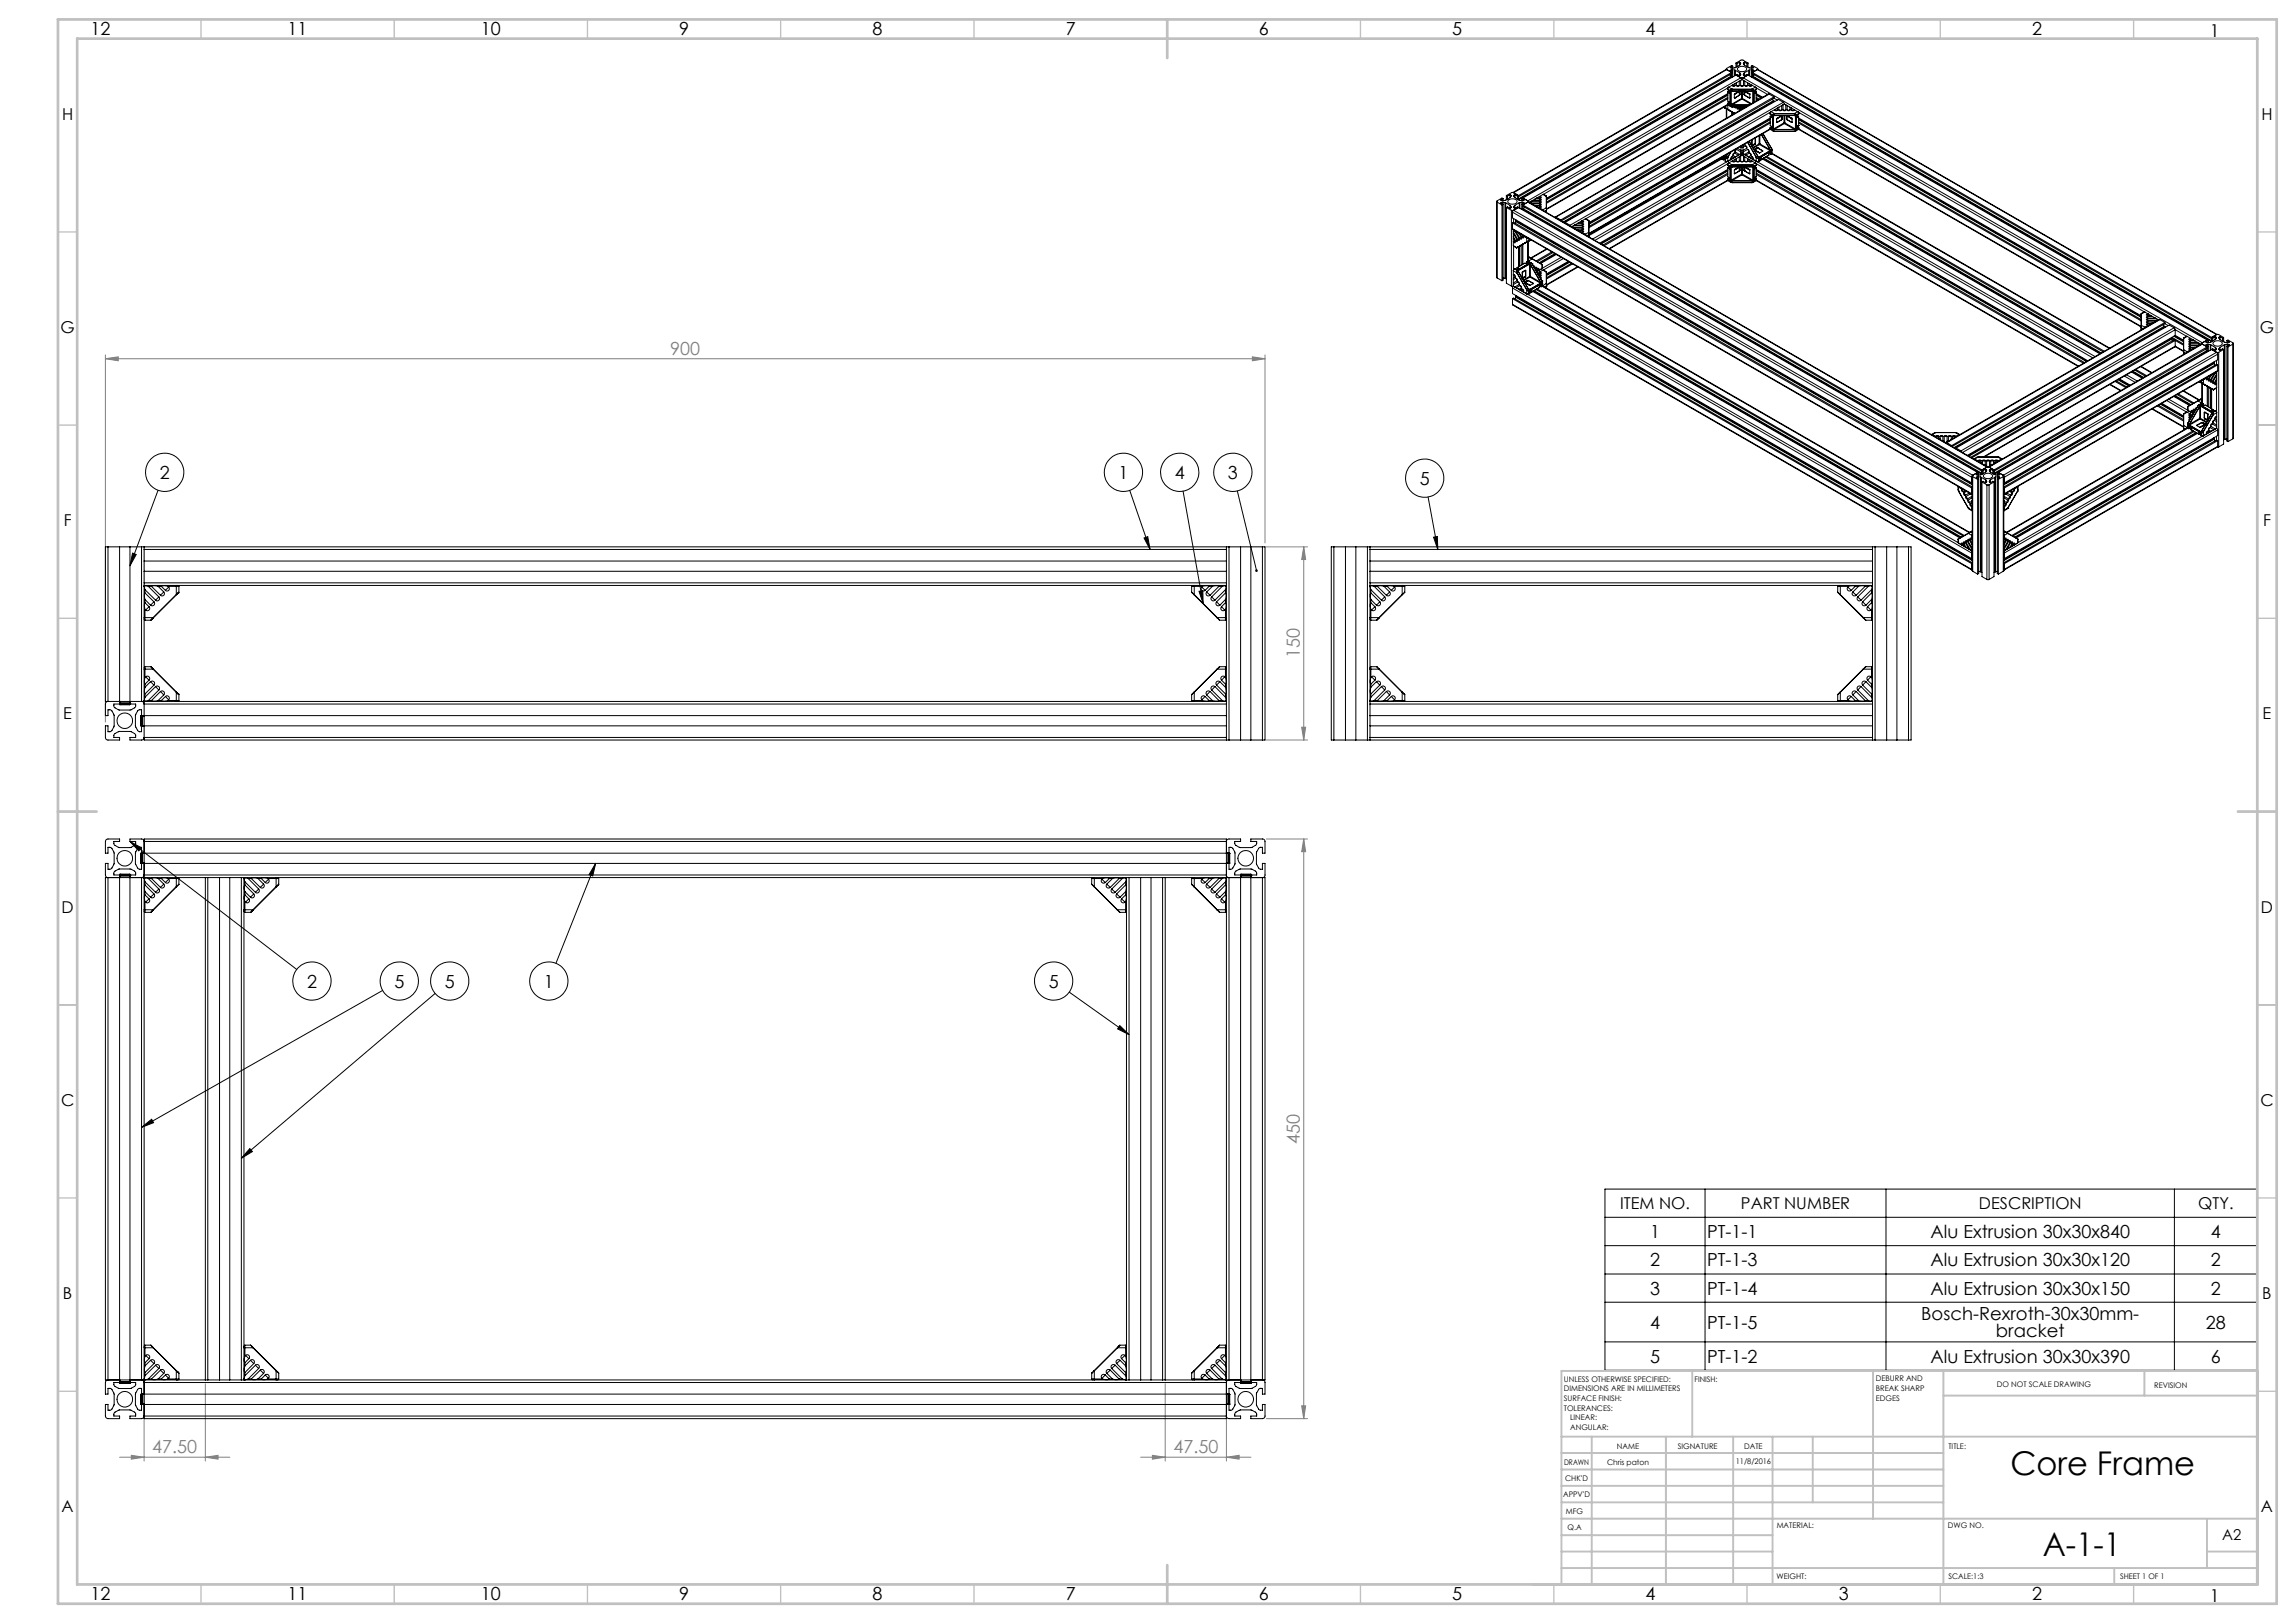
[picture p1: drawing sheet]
<svg xmlns="http://www.w3.org/2000/svg" width="594mm" height="420mm" viewBox="0 0 594 420" stroke-linecap="round" stroke-linejoin="round" font-family="sans-serif">
<defs><g id="words">
<g font-size="8.5">
<text x="520.1" y="381.8">Core Frame</text>
<text x="528.5" y="402.7">A-1-1</text>
</g>
<g font-size="4.7">
<text x="23.4" y="9">12</text>
<text x="74.4" y="9">11</text>
<text x="124.4" y="9">10</text>
<text x="175.7" y="9">9</text>
<text x="225.7" y="9">8</text>
<text x="275.7" y="9">7</text>
<text x="325.7" y="9">6</text>
<text x="375.7" y="9">5</text>
<text x="425.7" y="9">4</text>
<text x="475.7" y="9">3</text>
<text x="525.7" y="9">2</text>
<text x="41.3" y="124">2</text>
<text x="289.4" y="124">1</text>
<text x="303.9" y="124">4</text>
<text x="317.7" y="124">3</text>
<text x="367.3" y="125.5">5</text>
<text x="79.4" y="255.6">2</text>
<text x="102" y="255.6">5</text>
<text x="115.1" y="255.6">5</text>
<text x="140.7" y="255.6">1</text>
<text x="271.3" y="255.6">5</text>
<text x="426.9" y="320.4">1</text>
<text x="441.6" y="320.4">PT-1-1</text>
<text x="499.5" y="320.4">Alu Extrusion 30x30x840</text>
<text x="572" y="320.4">4</text>
<text x="426.9" y="327.7">2</text>
<text x="441.6" y="327.7">PT-1-3</text>
<text x="499.5" y="327.7">Alu Extrusion 30x30x120</text>
<text x="572" y="327.7">2</text>
<text x="426.9" y="335">3</text>
<text x="441.6" y="335">PT-1-4</text>
<text x="499.5" y="335">Alu Extrusion 30x30x150</text>
<text x="572" y="335">2</text>
<text x="497.1" y="341.6">Bosch-Rexroth-30x30mm-</text>
<text x="426.9" y="343.8">4</text>
<text x="441.6" y="343.8">PT-1-5</text>
<text x="516.4" y="346.1">bracket</text>
<text x="570.7" y="343.8">28</text>
<text x="426.9" y="352.6">5</text>
<text x="441.6" y="352.6">PT-1-2</text>
<text x="499.5" y="352.6">Alu Extrusion 30x30x390</text>
<text x="572" y="352.6">6</text>
<text x="23.4" y="414">12</text>
<text x="74.4" y="414">11</text>
<text x="124.4" y="414">10</text>
<text x="175.7" y="414">9</text>
<text x="225.7" y="414">8</text>
<text x="275.7" y="414">7</text>
<text x="325.7" y="414">6</text>
<text x="375.7" y="414">5</text>
<text x="425.7" y="414">4</text>
<text x="475.7" y="414">3</text>
<text x="525.7" y="414">2</text>
</g>
<g font-size="4.7" fill="#808080">
<text x="173.4" y="91.8">900</text>
<text x="336.3" y="170.4" transform="rotate(-90 336.3 170.4)">150</text>
<text x="336.3" y="296" transform="rotate(-90 336.3 296)">450</text>
<text x="39.4" y="376.1">47.50</text>
<text x="303.6" y="376.1">47.50</text>
</g>
<g font-size="4.6">
<text x="571.7" y="9.5">1</text>
<text x="571.7" y="414.5">1</text>
</g>
<g font-size="4.2">
<text x="16.1" y="31.2">H</text>
<text x="585.1" y="31.2">H</text>
<text x="15.7" y="86.2">G</text>
<text x="584.7" y="86.2">G</text>
<text x="16.5" y="136.2">F</text>
<text x="585.5" y="136.2">F</text>
<text x="16.4" y="186.2">E</text>
<text x="585.4" y="186.2">E</text>
<text x="15.9" y="236.2">D</text>
<text x="584.9" y="236.2">D</text>
<text x="15.8" y="286.2">C</text>
<text x="584.8" y="286.2">C</text>
<text x="419.1" y="312.9">ITEM NO.</text>
<text x="450.4" y="312.9">PART NUMBER</text>
<text x="512" y="312.9">DESCRIPTION</text>
<text x="568.7" y="312.9">QTY.</text>
<text x="16.3" y="336.2">B</text>
<text x="585.3" y="336.2">B</text>
<text x="15.9" y="391.2">A</text>
<text x="584.9" y="391.2">A</text>
</g>
<text font-size="3.9" x="574.9" y="398.5">A2</text>
<g font-size="2">
<text x="404.6" y="357.6">UNLESS OTHERWISE SPECIFIED:</text>
<text x="438.4" y="357.6">FINISH:</text>
<text x="485.3" y="357.5">DEBURR AND</text>
<text x="485.3" y="360">BREAK SHARP</text>
<text x="516.6" y="359">DO NOT SCALE DRAWING</text>
<text x="557.3" y="359.2">REVISION</text>
<text x="404.6" y="360.1">DIMENSIONS ARE IN MILLIMETERS</text>
<text x="404.6" y="362.6">SURFACE FINISH:</text>
<text x="404.6" y="365.1">TOLERANCES:</text>
<text x="485.3" y="362.5">EDGES</text>
<text x="406.2" y="367.6">LINEAR:</text>
<text x="406.2" y="370.1">ANGULAR:</text>
<text x="418.3" y="375">NAME</text>
<text x="434" y="374.9">SIGNATURE</text>
<text x="451.2" y="374.9">DATE</text>
<text x="504.1" y="374.9">TITLE:</text>
<text x="404.6" y="379.1">DRAWN</text>
<text x="404.9" y="383.3">CHK'D</text>
<text x="415.8" y="379.1">Chris paton</text>
<text x="449.1" y="378.9">11/8/2016</text>
<text x="404.4" y="387.4">APPV'D</text>
<text x="405.1" y="391.8">MFG</text>
<text x="405.5" y="396">Q.A</text>
<text x="459.6" y="395.5">MATERIAL:</text>
<text x="504" y="395.5">DWG NO.</text>
<text x="459.6" y="408.5">WEIGHT:</text>
<text x="504.1" y="408.6">SCALE:1:3</text>
<text x="548.5" y="408.6">SHEET 1 OF 1</text>
</g>
</g></defs>
<g fill="none" stroke="#000" stroke-width=".26">
<path d="M40.9 126.9l-7.3 19.5M292.3 126.9l5.2 15.3M296 139.2l.9-.3 .6 3.3zM306.1 127.1l5.2 29.1M320.1 127.1l5 20.6M369.5 128.6l2.5 13.6M370.9 139l1-.2 .1 3.4zM34.3 143.1l.9 .4-1.6 2.9zM310.2 153l1-.2 .1 3.4zM33.6 217.8l2.9 1.6-.6 .8zM33.6 217.8l43.2 33.1M154.1 223.4l-.7 3.3-1-.4z"/>
<path d="M154.1 223.4l-10.3 25.9M99 256.3l-62.4 35.4M112.6 257.1l-50.2 42.6M276.6 256.7l15.5 11M289.7 265.4l2.4 2.3-3-1.4zM36.6 291.7l2.6-2.1 .5 .9zM64.6 297.2l.7 .8-2.9 1.7zM415.2 307.7h168.8v46.9h-168.8zM415.2 315h168.8M441.1 307.7v46.9M487.9 307.7v46.9M562.5 307.7v46.9"/>
<path d="M415.2 322.4h168.8M415.2 329.7h168.8M415.2 337h168.8M415.2 347.3h168.8"/>
<circle cx="42.6" cy="122.2" r="4.9"/>
<circle cx="290.6" cy="122.2" r="4.9"/>
<circle cx="305.2" cy="122.2" r="4.9"/>
<circle cx="319" cy="122.2" r="4.9"/>
<circle cx="368.6" cy="123.7" r="4.9"/>
<circle cx="80.7" cy="253.9" r="4.9"/>
<circle cx="103.3" cy="253.9" r="4.9"/>
<circle cx="116.4" cy="253.9" r="4.9"/>
<circle cx="142" cy="253.9" r="4.9"/>
<circle cx="272.6" cy="253.9" r="5"/>
</g>
<g fill="none" stroke="#808080" stroke-width=".26">
<path d="M27.3 92.8l3.3-.5v1.1zM27.3 91.8v95M27.3 92.8h300M324 92.3l3.3 .5-3.3 .6zM327.3 91.8v48.7M327.6 141.5h10.7M337.3 141.5l.5 3.3h-1zM337.3 141.5v50M327.6 191.5h10.7M336.8 188.2h1l-.5 3.3zM327.6 217.1h10.7M337.3 217.1l.5 3.3h-1z"/>
<path d="M337.3 217.1v150M37.3 358.1v20M53.1 358.1v20M301.4 358.1v20M317.3 358.1v20M30.9 377.1h28.6M34 376.6l3.3 .5-3.3 .5zM53.1 377.1l3.3-.5v1zM295.1 377.1h28.5M298.1 376.6l3.3 .5-3.3 .5zM317.3 377.1l3.3-.5v1zM327.6 367.1h10.7"/>
<path d="M336.8 363.8h1l-.5 3.3z"/>
</g>
<g fill="none" stroke="#c0c0c0" stroke-width=".35">
<path d="M52 5v5M102 5v5M152 5v5M202 5v5M252 5v5M352 5v5M402 5v5M452 5v5M502 5v5M552 5v5M15 60h5M584 60h5"/>
<path d="M15 110h5M584 110h5M15 160h5M584 160h5M15 260h5M584 260h5M15 310h5M584 310h5M15 360h5M584 360h5M52 410v5M102 410v5"/>
<path d="M152 410v5M202 410v5M252 410v5M352 410v5M402 410v5M452 410v5M502 410v5M552 410v5"/>
</g>
<g fill="none" stroke="#c0c0c0" stroke-width=".5">
<path d="M437.8 354.8v17M484.6 354.8v38.2M502.8 354.8v55.2M554.8 354.8v6.4M584 354.8h-180v55.2M404 371.8h180M404 376h98.8M411.8 371.8v38.2M431 371.8v38.2M448.4 371.8v38.2M458.6 371.8v38.2M469 371.8v17"/>
<path d="M502.8 361.2h81.2M404 388.8h98.8M404 384.5h98.8M404 380.3h98.8M404 397.3h54.6M404 393h180M571 393v12.8M404 405.8h180M404 401.5h54.6M547 405.8v4.2M571 401.5h13"/>
</g>
<path d="M15 5h574v410h-574zM20 10h564v400h-564zM302 5v10M15 210h10M579 210h10M302 405v10" fill="none" stroke="#c0c0c0" stroke-width=".7"/>
<path d="M310.2 153l1-.2 .1 3.4zM296 139.2l.9-.3 .6 3.3zM324.9 147.4l-.1 .5 .4 .1-.1-.3 .1 .3 .2-.1-.1-.5zM34.3 143.1l.9 .4-1.6 2.9zM36.6 291.7l2.6-2.1 .5 .9zM64.6 297.2l.7 .8-2.9 1.7zM154.1 223.4l-.7 3.3-1-.4zM33.6 217.8l2.9 1.6-.6 .8zM289.7 265.4l2.4 2.3-3-1.4zM370.9 139l1-.2 .1 3.4z" fill="#000"/>
<g fill="#808080">
<path d="M317.3 377.1l3.3-.5v1zM298.1 376.6l3.3 .5-3.3 .5z"/>
<path d="M27.3 92.8l3.3-.5v1.1zM324 92.3l3.3 .5-3.3 .6zM34 376.6l3.3 .5-3.3 .5zM53.1 377.1l3.3-.5v1z"/>
<path d="M336.8 363.8h1l-.5 3.3zM337.3 217.1l.5 3.3h-1z"/>
<path d="M337.3 141.5l.5 3.3h-1zM336.8 188.2h1l-.5 3.3z"/>
</g>
<g fill="none" stroke="#000" stroke-width=".26">
<path d="M446.6 17.9v.1M446.7 18l-55.3 31.8M446.7 18l1.3 .8M446.7 18l-55.1 31.9M447.5 19.3l.4 .4M447.9 19.7l.1 .1M447.9 18.1v.2M447.9 18.1l-.3 .1 .7 .4M447.9 19.7l-55 31.8M448 18.8v1M448 19.8l-55.1 31.9v-1.1M448 19.8l.2 .1"/>
<path d="M448 18.8l-55.1 31.8M448 19.1l-55.1 31.8M448.2 18l-.3 .1M448.2 18l.6 .2M448.2 18v.5M448.3 17.1l-.3-.1-1.3 .7v.3M448.3 18.6l-.3 .2M448.3 17.1v.6M448.3 18.6v1.3M448.8 18.2h.1M448.8 18.2v1.4M448.9 18.2l1.2 .7"/>
<path d="M448.9 18.2v1.3M449.1 16.3l1.4-.8h.3l1.4 .8M449.1 19.4l1.3 .7M449.1 16.3l.3 .2M449.1 16.3v1.1M449.1 19.4l-55.1 31.8M449.4 16.5v.7M449.7 17.5a1.6 1.6 0 0 1 2.2 .2 1.3 1.3 0 0 1-2.2 .6l-.2-.5zM450 16.1l.3 .1M450 16.1l-.6 .4M450 16.1v.8M450.1 18.9l.1 .1"/>
<path d="M450.1 18.9v.7M450.2 19v.5M450.2 19l.1 .3M450.3 16.2l.1 .2-.3 .4-1.2 .8-.9 .1-.4-.2 .7-.4M450.3 16.2v.4M450.3 19.3l-.3 .3-.6-.4-.3 .2M450.3 19.3v.1M451 19.3l.3 .3 .6-.4 .3 .2M451 19.3v.1M451.1 16.2l-.1 .2 .3 .4 1.2 .8 .9 .1 .3-.2-.6-.4M451.1 16.2v.4M451.2 19v.5"/>
<path d="M451.2 19l-.2 .3M451.3 18.9l-.1 .1M451.3 18.9v.7M451.3 16.1l.6 .4M451.3 16.1l-.2 .1M451.3 16.1v.8M451.9 16.5v.7M452.2 16.3l-.3 .2M452.2 19.4l-1.2 .7M452.2 16.3v1.1M452.2 19.4l118.8 68.6M452.4 18.2l-1.1 .7"/>
<path d="M452.4 18.2v1.3M452.6 18.2h-.2M452.6 18.2v1.4M453.1 17.1l.3-.1 1.3 .7v.3M453.1 18.6l.3 .2M453.1 17.1v.6M453.1 18.6v1.3M453.1 18l.4 .1M453.1 18l-.5 .2M453.1 18v.5M453.4 18.8v1M453.4 18.8l118.8 68.5"/>
<path d="M453.4 19.1l118.8 68.5M453.4 19.8l118.8 68.6v-1.1M453.4 19.8l-.2 .1M453.5 19.7l-.1 .1M453.5 19.7l118.7 68.5M453.5 18.1v.2M453.5 18.1l.2 .1-.6 .4M453.8 19.3l-.3 .4M454.7 18l118.9 68.6M454.7 18l-1.3 .8M454.7 18l118.7 68.6M454.8 17.9v.1"/>
<path d="M445.9 27.7l.2 .2M445.9 27.7l2.9 1.7M445.9 27.7l.4 .3M445.9 27.7l.1 .1M446 27.8l.3 .1M446 27.8h.1M446.1 27.6l.2 .1M446.3 27.7h.1M446.3 27.9h.1M446.3 27.9l2.5 1.5M446.3 28l.2 .1M446.3 27.5v.2"/>
<path d="M446.4 28l.6 .3M446.4 28h.1M446.4 27.5v.5M446.6 28.1v2.5M446.7 28.2v2.3M446.9 39.8l-.4 .8M446.9 27.2l.1 .1M447 27l.7 .6M447 28.3h.1M447 26.8l.4 .2M447 27l.6 .4M447 39.8l-.5 .8"/>
<path d="M447 27l-46.9 27.1M447 27.3h-.3M447 27.1l-46.9 27.1M447 27.3v1M447 23.9l.4 .2M447 24.2l-46.9 27.1M447 25.2l-46.9 27.1M447 25.5l-46.9 27.1M447 28.3l1.8 1M447 24.4l-46.9 27.1M447 24.6l-46.9 27.1M447 22.7l-47.7 27.6"/>
<path d="M447.1 27.2l-.1 .1M447.3 22.6l-.3 .5 .6 .3M447.3 22.6l-.3 .2v.4l.4 .3M447.3 22.6l.8 .5M447.4 26.4v.6M447.4 23.5l-.4 .2v2.5l.4 .2M447.4 23.5v.6M447.4 26.4l-.4 .3v.3M447.4 23.9v.2M447.4 26.8v.2M447.6 23.4h.1M447.6 27.4h.1"/>
<path d="M447.6 27.4l.5 .2M447.6 23.4v4M447.7 39.4l-.7 1.3M447.8 27.1l.3 .1M447.8 23.7v3.4M447.8 27.1h.1M447.8 23.7h.1M447.8 27.1h.3M447.8 39.3l-.8 1.4M448 28.9v.9M448.1 23.5l-.3 .2M448.1 23.6l-.3 .1"/>
<path d="M448.1 27.1v.1M448.1 23.6h5.2M448.1 23.5h5.2M448.1 27.2h4.4M448.1 23.5v.1M448.1 27.1h4.5M448.1 23.1l-.5 .3M448.1 23.1h.1M448.1 27.6l3.6 .1M448.1 23.1h5.1M448.1 27.6h3.6M448.2 22.1a.4 .4 0 0 0 .7 0"/>
<path d="M448.2 22.1h.7M448.2 22l-.9 .6M448.2 22v.1M448.3 29.1v.6M448.7 25.3h.1M448.7 24.5v.8M448.7 39.6a.42 .42 0 0 0-.3 .6M448.7 39.6l-.3 .6M448.7 39.6l1 .6M448.8 24.3l-.1 .2M448.8 25.3h.1M448.8 24.3h.1"/>
<path d="M448.9 21.6l-.7 .4M448.9 27.7l.1 .3 .3-.3M448.9 21.6v.5M448.9 39.3l1.2 .7M449.2 27.7h.1M449.2 22.1a.43 .43 0 0 0 .8 0M449.2 22.1h.8M449.2 21.4l-.3 .2M449.2 21.4v.7M449.3 38.7a.42 .42 0 0 0-.4 .6M449.3 38.7l-.4 .6M449.3 38.7l1.1 .7"/>
<path d="M449.3 27.7h.1M449.5 27.8v.4l.3-.2M449.5 27.8l.3 .2M449.5 38.4l.9 .5M449.5 27.7v.1M450 21l-.8 .4M450 21v1.1M450 23.7v.9M450 23.6l-1.2 .7M450 24.6l-1.2 .7M450 24.6v.1M450 23.7l-1.3 .7"/>
<path d="M450 28.1v.5l.4-.3M450 28.1l.4 .2M450 24.7l-1.2 .6M450 27.7l-.2 .3M450.1 23.7h-.1M450.1 23.7h.1M450.1 40l-.4 .2M450.1 23.6v.8M450.1 23.6h.1M450.1 24.4l-.1 .2M450.1 24.4h.1M450.1 24.4l-.1 .3"/>
<path d="M450.2 37.9l.2 .2M450.3 27.7l-.3 .4M450.3 22.1a.43 .43 0 0 0 .8 0M450.3 22.1h.8M450.3 20.8l.3-.2 .5 .2M450.3 20.8l-.3 .2M450.3 20.8v1.3M450.4 39.8l-.3 .2M450.4 20.1h.6M450.4 39.7h.6l-.3 .5zM450.4 20.1l.3 .5 .3-.5M450.4 39.8l-3.5 2"/>
<path d="M450.4 20.1l-55.1 31.9M450.4 27.7v.5M450.4 39.4v.4M450.4 38.1v.8M450.4 28.2v.2M450.4 37.8v.3M450.4 38.9v.5M450.4 28.2v.1M450.6 25.5h.2M450.6 25.5l.1 .1M450.6 25.5l-2.8 1.6M450.6 23.6v1.9"/>
<path d="M450.7 25.6l-2.6 1.5M450.7 25.6l2.2 1.3M450.8 25.5l-.1 .1M450.8 23.6v1.9M450.8 25.5l2.3 1.3M450.9 27.7v.4M450.9 39.4l.1 .4M450.9 38.1v.8M450.9 37.5v.2M450.9 37.7v.4M450.9 38.9v.5M451 20.1l118.8 68.6"/>
<path d="M451 39.8l.3 .2M451 39.8h.1M451 39.8l3.4 2M451.1 20.8v1.3M451.1 20.8l.3 .2M451.1 27.7l.1 .2M451.2 24.4l.2 .3M451.2 24.4h.1M451.2 23.6v.8M451.2 24.4l1.4 .9M451.3 23.6h-.1M451.3 23.7h.1"/>
<path d="M451.3 40l.3 .2M451.3 27.7l.1 .1M451.3 37.3l.1 .1M451.4 22.1a.43 .43 0 0 0 .7 0M451.4 22.1h.7M451.4 21l.7 .4M451.4 23.6h.1M451.4 23.7h.1M451.4 21v1.1M451.4 23.7v1M451.4 23.6l1.2 .7M451.4 24.7l1.2 .6"/>
<path d="M451.4 23.7l1.3 .7M451.4 37.4l-.5 .3M451.4 37.2v.2M451.6 37.7a.42 .42 0 0 1 .3 .7M451.6 37.7l.3 .7M451.6 37.7l-.7 .4M451.9 38.4l-1 .5M452.1 38.7a.42 .42 0 0 1 .3 .6M452.1 38.7l.3 .6M452.1 38.7l-1.2 .7M452.1 21.4v.7M452.1 21.4l.4 .2"/>
<path d="M452.1 36.8l2.2 3.9M452.2 36.8l2.2 3.9M452.4 39.3l-1.1 .7M452.5 22.1a.43 .43 0 0 0 .7 0M452.5 22.1h.7M452.5 21.6l.7 .4M452.5 21.6v.5M452.5 36.6l2.3 4M452.6 24.3l.1 .2M452.6 25.3h.1M452.6 24.3h.1M452.6 39.6a.42 .42 0 0 1 .4 .6"/>
<path d="M452.6 39.6l.4 .6M452.6 39.6l-1 .6M452.7 25.3h-.1M452.7 24.5v.8M453.2 23.1l.5 .3M453.2 23.1h.1M453.2 23.1l.6 .3M453.2 36.2v1.5M453.3 37.8h.1M453.2 22v.1M453.2 22l.9 .6M453.3 37.6v.1"/>
<path d="M453.3 37.6h.1M453.3 36.2v1.4M453.3 37.7h.1M453.3 23.5l.3 .2M453.3 23.6l.2 .1M453.3 23.5v.1M453.5 23.7h.1M453.5 23.7v2.9M453.6 23.7v2.9M453.7 23.4v3.1M453.8 23.4h-.1M453.8 23.4v3.1"/>
<path d="M453.8 38.7v.1M453.8 38.7h.1M453.9 38.9l1.2 .7 .9-.5M453.9 38.9h.1M453.9 38.8h.1M454 24.1h.1M454 23.5v.6M454 23.5l.3 .2v2.4M454 23.9v.2M454 38.8h.1M454 37.3v.1M454 37.4l-.7 .4"/>
<path d="M454 38.8l1.3 .8M454 37.3l-.7 .5M454.1 35.7v.1M454.1 37.1l-.1 .2M454.1 35.8h.1M454.1 37.1h.1M454.1 37.1l-.8 .5M454.1 22.6l.3 .5-.6 .3M454.1 22.6l.3 .2v.4l-.4 .3M454.1 37.1l-.1 .3M454.1 35.8v1.3M454.1 22.6l-.9 .5"/>
<path d="M454.3 23.9l-.3 .2M454.3 24.2l1.7 1M454.3 25.5l.6 .3M454.3 25.2l.9 .5M454.3 22.7l3 1.7M454.3 24.4l1.5 .9M454.3 24.6l1.3 .8M454.6 38.3h.2M454.6 38.3l-.8 .4M454.6 38.3h.1M454.8 38.3l1.2 .8M454.8 38.3h.1"/>
<path d="M454.8 38.3l1.2 .7M454.8 38.3l-.8 .5M455.1 37.2l.1 .2M455.1 37.2h.2M455.1 37.2l-1.6 1M455.1 35.1v2.1M455.2 37.4l2.8 1.6M455.2 37.4l-1.6 1M455.3 37.2l-.1 .2M455.3 37.2l2.6 1.6M455.3 35v2.2M455.6 34.8l2.3 4"/>
<path d="M455.7 34.8l2.3 3.9M456 39v.1M456.1 34.6l2.2 3.8M457.6 39.7v.4M457.6 39.7l.5 .2M457.7 24.4l-.2-.1-55.2 31.9M457.7 24.4l-55.2 31.8M457.7 24.4l1.3 .7M457.9 38.8l.1 .2M457.9 33.3l.8 .6M457.9 33.1l.4 .3M457.9 33.3l.7 .4"/>
<path d="M457.9 33.4l-46.8 27M458 38.7v.3M458 39h.1M458 38.7l-.1 .1M458 33.5l-46.9 27.1 34-19.7M458 39l-2.9 1.7M458 30.2l.3 .2M458 30.5l-46.9 27.1M458 31.8l-46.9 27.1M458 31.5l-46.9 27.1M458 29.1l-47.7 27.5M458 30.8l-46.9 27"/>
<path d="M458 31l-46.9 27M458.2 39.4l-.6 .3M458.2 39.4v.5M458.2 39.9h-.1M458.2 39.4l-.3 .1M458.2 28.9l-.3 .5 .7 .4M458.2 28.9l-.3 .2v.4l.5 .3M458.2 28.9l.9 .5M458.3 38.4v.6M458.3 39l-3.4 2M458.3 39h.1M458.3 38.4h.1"/>
<path d="M458.3 39.8l-.1 .1M458.3 39v.8M458.3 39.8l-.2 .1M458.4 29.8l-.4 .3v2.4l.4 .2-.1 .7M458.4 29.8l-.1 .6M458.4 32.8l-.5 .2v.3M458.4 30.2l-.1 .2M458.4 33.1l-.1 .3M458.4 39.8l87.3 50.4M458.4 39.6l-.1 .2M458.4 38.8v.8M458.4 39.7l87.4 50.4"/>
<path d="M458.5 25.7l.3 .4M458.6 33.7l.5 .3M458.6 29.8h.1M458.6 33.7h.1M458.6 29.8v3.9M458.8 33.4l.2 .1M458.8 30h.1M458.8 33.4h.1M458.8 30v3.4M458.8 26.1l.2 .1M458.8 26.1l-54.4 31.3M459 26.2l.1 .1"/>
<path d="M459 25.1l-55.2 31.8M459 25.4l-55.1 31.8M459 25.1v.3M459 26.2l-54.4 31.4M459 25.4l.8 .5M459 29.9l-.2 .1M459 33.5h.1M459 29.9h.1M459 29.9h5.3M459 33.5h5.3M459.1 29.5l-.5 .3M459.1 29.4v.1"/>
<path d="M459.1 28.5a.43 .43 0 0 0 .7 0M459.1 29.4l-.5 .4M459.1 28.5h.7M459.1 34h.1M459.1 34h5.1M459.1 29.5h5.1M459.1 29.4h5.1M459.1 28.4l-.9 .5M459.1 28.4v.1M459.6 30.8l.2 .9M459.7 31.7h.1M459.8 30.6l-.2 .2"/>
<path d="M459.8 30.6h.1M459.8 28l-.7 .4M459.8 28v.5M460.2 28.5a.43 .43 0 0 0 .7 0M460.2 28.5h.7M460.2 27.7l-.4 .3M460.2 27.7v.8M460.9 27.3l-.7 .4M460.9 29.9h.1M460.9 30h.1M460.9 27.3v1.2M460.9 30v1"/>
<path d="M460.9 29.9l-1.1 .7M460.9 31l-1.1 .7M460.9 31l-1.2 .7M460.9 30l-1.2 .8M461 29.9h.1M461 30h-.1M461.1 29.9v.1M461.1 30.8l-.2 .2M461.1 29.9v.9M461.1 30.8h.1M461.3 28.5a.4 .4 0 0 0 .7 0M461.3 28.5h.7"/>
<path d="M461.3 27.1l.3-.2 .4 .2M461.3 27.1l-.4 .2M461.3 27.1v1.4M461.4 26.5l.2 .4M461.4 26.5l-55.2 31.8M461.4 26.5l-1.3-.8-55.2 31.9M461.5 31.8h.3M461.5 31.8l.1 .2M461.5 31.8l-2.7 1.6M461.5 29.9v1.9M461.6 32l2.7 1.5M461.6 32l-2.6 1.5"/>
<path d="M461.8 31.8l-.2 .2M461.8 31.8l2.7 1.6M461.8 29.9v1.9M462 27.1v1.4M462 27.1l.4 .2M462.2 30.8l.2 .2M462.2 30.8h.1M462.2 29.9v.1M462.2 29.9h.2M462.2 29.9v.9M462.2 30h.2M462.4 28.5a.43 .43 0 0 0 .7 0"/>
<path d="M462.4 28.5h.7M462.4 27.3l.7 .4M462.4 29.9h.1M462.4 30h.1M462.4 27.3v1.2M462.4 30v1M462.4 29.9l1.1 .7M462.4 31l1.1 .7M462.4 30l1.2 .8M463.1 27.7l.3 .3M463.1 27.7v.8M463.4 28.5a.43 .43 0 0 0 .8 0"/>
<path d="M463.4 28.5h.8M463.4 28l.8 .4M463.4 28v.5M463.5 30.6l.1 .2M463.5 30.6h.1M463.6 30.8l-.1 .9M463.5 31.7h.1M464.2 29.5l.5 .3M464.2 29.4v.1M464.2 29.4l.5 .4M464.2 34h.1M464.2 28.4v.1"/>
<path d="M464.2 28.4l.9 .5M464.3 29.9l.2 .1M464.3 33.5h.1M464.3 29.9h.1M464.5 30h.1M464.5 33.4h.1M464.5 33.4l-.2 .1M464.5 30v3.4M464.7 33.7l-.5 .3M464.7 29.8v3.9M464.7 29.8h.1M464.7 33.7h.1"/>
<path d="M464.9 33.4h.1M464.9 32.8h.1M464.9 32.8v.6M464.9 32.8l.4 .2M464.9 33.1v.3M464.9 32.7v.1M464.9 29.8l.1 .6M464.9 29.8l.4 .3v2.4M464.9 30.2l.1 .2M465 32.7h-.1M465 32.7l-.1 .1M465 32.7h.1"/>
<path d="M465.1 28.9l.2 .5-.6 .4M465.1 28.9l.2 .2v.4l-.4 .3M465.1 28.9l-.9 .5M465.3 29.1l89.4 51.6M465.3 32.5h.1M465.3 32.5l-.3 .2M465.3 33.5l88.6 51.1M465.3 30.2l-.3 .2M465.3 30.5l88.6 51.2M465.3 31.8l88.6 51.2M465.3 31.5l88.6 51.2M465.3 30.8l88.6 51.1"/>
<path d="M465.3 31l88.6 51.1M465.3 33.3l-.7 .6M465.3 33.1v.1M465.3 33v.1M465.3 33.1h.1M465.3 33.2v.1M465.3 33.2l-.3 .2M465.3 33.3l-.6 .4M465.3 33.1l-.4 .3M465.3 33.4l88.6 51.1M387.2 52.2l.1 19.7M387.3 52.3l1.3 .7"/>
<path d="M387.3 52.3v19.6M388.4 52.4l-.2 .1 .7 .4-.3 .1M388.4 52.4v.2M388.6 53v19.7M388.8 52.3l-.4 .1M388.8 52.3l.6 .1M388.8 52.3l.1 20.2-.3 .2M388.9 51.4l-.3-.2-1.3 .8v.3M388.9 51.4l-.7 .4 .6 .1M388.9 51.4v.5M389.4 52.4l.1 .1M389.4 52.4v19.6"/>
<path d="M389.5 52.5l1.2 .6M389.5 52.5v19.6M389.7 53.7l1.3 .7M389.7 53.7l.3-.2 .7 .4M389.7 50.6l.3 .1M389.7 53.7v19.6l1.3 .7M389.7 50.6v1.1M390 50.7v.8M390.2 51.8a1.48 1.48 0 0 1 2.3 .4 1.42 1.42 0 0 1-2.4-.1zM390.7 53.1l.1 .2M390.7 51.1l-1.2 .7-.7 .1M390.7 50.4l.1 .1"/>
<path d="M390.7 50.4l-.7 .3M390.7 50.4v.8M390.7 53.1v.8M390.8 53.3l.1 .3M390.8 53.3v.5M390.8 50.5l.1 .2-.2 .4M390.8 50.5v.4M390.9 53.6l-.2 .3M390.9 53.6v.1M391 54.4h.6M391 54.4v19.6M391.3 59.2l119 68.8"/>
<path d="M391.3 54.9l118.8 68.6M391.3 54.9v1.5l118.8 68.6M391.3 57.7v1.5M391.3 57.7l118.8 68.6M391.3 59.2l118.8 68.6M391.5 59.5v.5M391.5 59.5h.1M391.5 60v.4M391.5 60l1.2 2M391.6 49.9l-.5-.1-1.4 .8M391.6 54.4l-.3 .5M391.6 49.9l1.3 .7"/>
<path d="M391.6 54.4l118.8 68.6M391.6 57.5l118.7 68.5M391.6 57.5l-.3 .2M391.6 56.6v.9M391.6 53.6l.3 .3 .7-.4 .3 .2M391.6 53.6v.1M391.7 59.5l.2 .3M391.7 50.5l-.1 .2 .3 .4 1.2 .7 .9 .1 .3-.1-.6-.4M391.7 50.5v.4M391.8 53.3l-.2 .3M391.8 53.3v.5M391.9 53.1l-.1 .2"/>
<path d="M391.9 59.8l.4 .2M391.9 59.8l1.1 2M391.9 53.1v.8M391.9 50.4l.7 .3M391.9 50.4l-.2 .1M391.9 50.4v.8M392.2 57.3l-.2 .5M392.2 57.3l118.1 68.2M392.2 57.2v.1M392.2 56.9v.3M392.2 57.2l118.1 68.1M392.3 60h.2"/>
<path d="M392.3 60l.9 1.7M392.6 50.7v.8M392.9 50.6l-.3 .1M392.9 53.7l-1.3 .7M392.9 53.7l118.7 68.6M393 52.5l-1.1 .6M393 52.5v1.3M393.2 52.4l-.2 .1M393.2 52.4v1.5M393.7 52.9l.3 .1M393.7 51.4v.5M393.7 52.9v1.3"/>
<path d="M393.8 52.3l.3 .1M393.8 52.3l-.6 .1M393.8 52.3v.5M394 54.1l118.8 68.6v-1.1M394 51.2l-.3 .2M394 51.2l1.3 .8M394 53v1.1M394 54.1l-.2 .1M394 53l118.8 68.6M394 53.4l118.8 68.5M394.1 54l-.1 .1M394.1 52.4l.2 .1-.6 .4"/>
<path d="M394.1 52.4v.2M394.1 54l118.7 68.5M394.4 53.6l-.3 .4M395.3 52.3l118.9 68.5-.2-.2M395.3 52v.3M395.3 52l.2 .3M395.3 52.3l-1.3 .7M395.3 52.3l118.7 68.6M395.4 52.2v.1M395.6 52.3v.1M395.7 52.4l.4 .1M396.1 52.1l-.5 .2"/>
<path d="M396.1 52.5l.4 .2M396.1 52.5h2.3M396.1 52.1h2.3M396.5 52.7l.1 .2M396.5 52.7h1.9M396.5 51.9l-.4 .2M396.5 51.9h1.9M396.8 53.1h.4M397.2 51.5l-.7 .4M397.2 53.1l.3 .3M397.2 53.1h1.2M397.2 51.5h1.2"/>
<path d="M397.5 53.4l.1 .1M397.5 53.4h.9M397.5 51.3l-.3 .2M397.5 51.3h.9M397.9 53.7l.4 .1M398.3 50.9l-.8 .4M398.3 53.8l.9 .5M398.3 50.9h.1M398.3 53.8h.1M398.4 52.7l.4 .2-.4 .2M398.4 52.1l.4 .2-.4 .2M398.4 51.5l.4 .2-.4 .2"/>
<path d="M398.4 50.9l.4 .2-.4 .2M398.4 53.4l.4 .2-.4 .2M398.4 53.4v.4M398.4 52.7v.4M398.4 52.1v.4M398.4 51.5v.4M398.4 50.9v.4M399.2 54.3l.2 .3M399.2 50.3h.2l.7 .4-.1 .2M399.2 50.3l-.9 .6M399.2 50.3l.8 .6M399.2 54.3l-.1 .1"/>
<path d="M399.8 54.7h.1M399.9 54.7h.1M399.9 54.7l-.2 .1M399.9 54.7v.1M400 53.8l.1 .6M400 53.8h.1M400 50.9h.1M400 50.9v2.9M400 53.8l-.8 .5M400.1 53.8v.6M400.1 54.4h.1M400.1 50.7v.2"/>
<path d="M400.1 50.9v2.9M400.1 54.4v.6M400.1 54.4l-.5 .3M402.5 56.2h-.2M402.5 56.2l1.3 .7M403.8 56.9v.2M404.9 57.6l1.3 .7M404.9 57.6v.2M406.2 58.3l.3 .3M406.6 58.7v.1M406.6 58.7h.1M406.7 58.8l.3 .1"/>
<path d="M407 58.4l-.4 .3M407 58.9l.4 .1M407 58.9h2.4M407 58.4h2.4M407.4 59l.1 .2M407.4 59h2M407.4 58.2l-.4 .2M407.4 58.2h2M407.8 59.4l.3 .1M408.1 57.8l-.7 .4M408.1 59.5l.4 .2M408.1 59.5h1.3"/>
<path d="M408.1 57.8h1.3M408.5 59.7l.1 .2M408.5 59.7h.9M408.5 57.6l-.4 .2M408.5 57.6h.9M409.2 57.2l-.7 .4M409.2 57.2h.2M409.4 59.7l.3 .1-.3 .3M409.4 59l.3 .2v.2l-.3 .1M409.4 58.4l.3 .1v.2l-.3 .2M409.4 57.8l.3 .1-.3 .3M409.4 57.2l.3 .1-.3 .3"/>
<path d="M409.4 59.7v.4M409.4 59v.5M409.4 58.4v.5M409.4 57.8v.4M409.4 57.2v.4M410.1 56.6l.9 .4M410.1 56.6l-.9 .6M410.1 56.6l.9 .6M411 57.2h.1M411 57v.2M411 57.2l.1 2.9M411.1 57.1v.1"/>
<path d="M445.3 41l-34.2 19.8M445.4 41.1l-.3-.2 .6 .4M445.4 41.1l.3 .2M445.5 41.1l-34.4 19.9M445.7 40.6l.7 .4M445.7 40.9l.6 .2M445.7 40.9v.4M445.7 40.9h.2M445.9 40.4l.4 .3M446.3 41.1v.6l.6 .1M446.3 41.2l-.6 .1M446.3 40.7h.1"/>
<path d="M446.4 41h.1M446.4 41v.8h.6M446.5 40.6l-.2 .1M446.5 40.6h.1M446.8 41.9l-34.8 20M447 46.6l.7 .5M447 40.7l-.6 .3M447 40.7h.1M447 46.4l.4 .3M447 46.6l.6 .3M447 46.6l-30.7 17.7M447 46.7l-30.6 17.7"/>
<path d="M447 40.7v1.1M447 43.5l.4 .2M447 41.8h-.1M447 43.8l-33.1 19.1M447 45.1l-32 18.5M447 44.8l-32.3 18.6M447 44l-32.9 19.1M447 44.2l-32.8 18.9M447 42.4l-34.4 19.8M447.3 42.2l-.3 .5 .6 .3M447.3 42.2l-.3 .2v.4l.4 .3M447.3 42.2l.8 .5"/>
<path d="M447.4 46.1v.6M447.4 43.1l-.4 .2v2.5l.4 .3M447.4 43.1v.6M447.4 46l-.4 .3v.3M447.4 43.5v.2M447.4 46.4v.3M447.6 43h.1M447.6 46.9h.1M447.6 46.9l.5 .4M447.6 43v3.9M447.8 46.7l.3 .1M447.8 43.3v3.4"/>
<path d="M447.8 43.3h.1M447.8 46.7h.1M447.9 41.2h.1M447.9 41.2l-.9 .6M448.1 43.2l-.3 .1M448.1 46.8h.1M448.1 43.2h.1M448.1 43.2h5.2M448.1 46.8h5.2M448.1 42.7l-.5 .3M448.1 42.7h.1M448.1 47.3h.1"/>
<path d="M448.1 47.3h5.1M448.1 42.7h5.1M448.2 41.7a.4 .4 0 0 0 .7 0M448.2 41.7h.7M448.2 41.6v.1M448.2 41.6l-.9 .6M448.2 40.6a.42 .42 0 0 0-.3 .6M448.2 40.6l-.3 .6M448.2 40.6l.5 .2M448.4 40.2l.6 .4M448.7 40.8l-.8 .4M448.7 44.9l.1 .1"/>
<path d="M448.7 44.9h.1M448.8 43.9l-.1 1M448.8 43.9h.1M448.8 43.9l1.2-.7zM448.8 44.9v.1M448.9 41.2l-.7 .4M448.9 41.2v.5M449 40.6l-.3 .2M449.2 41.7a.43 .43 0 0 0 .8 0M449.2 41.7h.8M449.2 41v.7M449.2 41l-.3 .2"/>
<path d="M449.7 40.2l-.7 .4M450 40.6l-.8 .4M450 43.3h.1M450 40.6v1.1M450 43.3v1M450 44.3l-1.2 .6M450 44.3h.1M450 43.3l-1.3 .7M450 44.3l-1.2 .7M450.1 43.3h-.1M450.1 43.2v.8M450.1 43.2h.1"/>
<path d="M450.1 44l-.1 .3M450.1 44h.1M450.3 41.7a.43 .43 0 0 0 .8 0M450.3 41.7h.8M450.3 40.4l.3-.2 .5 .2M450.3 40.4v1.3M450.3 40.4l-.3 .2M450.6 45.1h.2M450.6 45.1l.1 .1M450.6 45.1l-2.8 1.6M450.6 43.2v1.9M450.7 45.2l2.6 1.6"/>
<path d="M450.7 45.2l-2.6 1.6M450.8 45.1l-.1 .1M450.8 45.1l2.7 1.6M450.8 43.2v1.9M451.1 40.4v1.3M451.1 40.4l.3 .2M451.2 43.2h.1M451.2 44l.2 .3M451.2 43.2v.8M451.2 44h.1M451.3 43.2l.1 .1M451.3 43.2h.1"/>
<path d="M451.4 41.7a.43 .43 0 0 0 .7 0M451.4 41.7h.7M451.4 40.6l.7 .4M451.4 43.2h.1M451.4 44.3h.1M451.4 43.3h.1M451.4 40.6v1.1M451.4 43.3v1M451.4 43.2l1.2 .7M451.4 44.3l1.2 .7M451.4 43.3l1.3 .7M451.6 40.2l.8 .4"/>
<path d="M452.1 41v.7M452.1 41l.4 .2M452.4 40.6l.3 .2M452.5 41.7a.43 .43 0 0 0 .7 0M452.5 41.7h.7M452.5 41.2l.7 .4M452.5 41.2v.5M452.6 43.9l.1 1M452.6 43.9h.1M452.6 44.9v.1M452.7 44.9l-.1 .1M452.7 44.9h-.1"/>
<path d="M452.7 40.8l.8 .4M453 40.2l-.6 .4M453.1 40.6a.42 .42 0 0 1 .4 .6M453.1 40.6l.4 .6M453.1 40.6l-.4 .2M453.2 42.7l.5 .3M453.2 42.7h.1M453.2 42.7l.6 .3M453.2 47.3h.1M453.2 41.6v.1M453.2 41.6l.9 .6M453.3 43.2l.3 .1"/>
<path d="M453.3 43.2l.2 .1M453.3 46.8h.1M453.3 43.2h.1M453.5 41.2l.8 .6M453.5 43.3h.1M453.5 46.7h.1M453.5 46.7l-.2 .1M453.5 43.3v3.4M453.5 41.2h.1M453.6 46.7l-.3 .1M453.6 43.3v3.4M453.7 46.9l-.5 .4"/>
<path d="M453.7 43h.1M453.7 46.9h.1M453.7 43v3.9M453.8 46.9l-.6 .4M453.8 43v3.9M453.9 46.7h.1M453.9 46.1v.6M453.9 46.1h.1M454 43.1h.1M454 46h.1M454 46.6h.1M454 46.6l-.1 .1"/>
<path d="M454 43.1v.6M454 46v.6M454 46.1l.4 .2M454 43.1l.3 .2v2.4M454 43.5v.2M454 46.4v.2M454 45.9v.1M454 43.7h.1M454 46.6v.1M454 45.9h.1M454 45.9l-.1 .2M454.1 42.2l.3 .5-.6 .3"/>
<path d="M454.1 42.2l.3 .2v.4l-.4 .3M454.1 42.2l-.9 .5M454.3 45.7l-.3 .2M454.3 40.7l.6 .3M454.3 41.8h.6M454.3 46.7l83.3 48.1M454.3 40.7v1.1M454.3 42.4l87.1 50.2M454.3 43.5l-.3 .2M454.3 41.8h.1M454.3 43.8l85.8 49.6M454.3 44.8l85 49"/>
<path d="M454.3 45.1l84.7 48.9M454.3 44l85.7 49.5M454.3 44.2l85.5 49.3M454.4 46.6l-.8 .5M454.4 46.4h.1M454.4 46.3h.1M454.4 40.7l.5 .3M454.4 40.7h-.1M454.4 46.3v.1M454.4 46.4v.2M454.4 46.4l-.4 .3M454.4 46.6l-.6 .3"/>
<path d="M454.4 46.4l-.4 .2M454.4 46.6l83.3 48.1M454.6 41.9l87.4 50.4M454.8 40.6l.3 .1M454.8 40.6h.1M454.8 40.6l.2 .1M454.9 41h.1M454.9 41.8h-.5M454.9 41v.8M455 40.7h.1M455 41.7h.1M455 41.7l-.1 .1"/>
<path d="M455 41.2h.1M455 41.2v.5M455.1 41.1l-.1 .1M455.1 41.1h.1M455.1 41.1l.4 .3M455.5 41.4h.1M455.6 40.8v.1M455.6 40.9h.1M455.6 40.8l-.5 .3M455.6 40.8v.5M455.6 41.3l-.1 .1M455.6 40.9h-.2"/>
<path d="M455.6 41.3h.1M455.6 40.9v.4M455.9 41.1l-.3 .2M455.9 41.1l87.4 50.5M456.1 41l87.4 50.5M456.3 40.9l87.3 50.5M456.8 40.6l87.3 50.5M457.1 40.5l87.3 50.4M457.6 40.1l-2 1.2M457.6 40.1l-1.7 1M387.3 71.9l1.3 .8M388.9 71.9l.5 .1"/>
<path d="M389.4 72l.1 .1M389.5 72.1l.2 .1M391 74h.5l-.2 .5M391.3 78.8l118.9 68.7M391.3 74.5l118.8 68.6M391.3 74.5v1.5l118.8 68.6M391.3 77.3v1.5M391.3 77.3l.3-.2 118.7 68.5M391.3 77.3l118.8 68.6M391.3 78.8l118.8 68.5M391.3 74.1l.1 .1M391.5 60.4v.9"/>
<path d="M391.5 61.6v.9M391.5 63.6l.8 .6M391.5 73.6l.1 .5M391.5 72.4v.8M391.5 71.1v.9M391.5 61.6l.5 .8M391.5 61.3v.3M391.5 62.5v1.1M391.5 72v.4M391.5 73.2v.4M391.5 61.3l.6 1M391.5 60.4l1 1.7"/>
<path d="M391.5 63.6l.9 .5M391.5 62.5l.1 .1M391.6 74.1l.3 .2M391.6 74.1l3.5 2M391.6 63.7v6.1M391.6 71.1a.42 .42 0 0 1 .4 .6M391.6 71.1l.4 .6M391.6 71.1h-.1M391.8 69.6l-.3 .5 .9 .5M391.8 69.6l.6 .2M391.8 69.6l-.3 .3v1.2M391.8 69.6l.7 .4"/>
<path d="M391.9 74.3l.4 .2M392 62.4v.4l-.4-.2M392 62.4l-.4 .2M392 71.7l-.5 .3M392.1 72a.42 .42 0 0 1 .4 .7M392.1 72l.4 .7M392.1 72l-.6 .4M392.2 76.9l-.2 .5M392.2 76.9l118.1 68.2M392.2 76.7v.2M392.2 76.5v.2M392.2 76.7l118.1 68.2"/>
<path d="M392.3 74.5l.7 .4M392.5 64.1h.1M392.4 64.1h.1M392.4 70.6l2.6 4.4M392.5 70v.6M392.5 70.6h-.1M392.5 70l-.2 .1 .1 .5M392.5 70h.1M392.5 70.6l2.5 4.4M392.5 62.1v.4l-.4-.2M392.5 62.1l-.4 .2M392.5 72.7l-1 .5"/>
<path d="M392.6 69.2l.3 .2M392.6 69.2l-.2 .6M392.7 73a.42 .42 0 0 1 .3 .6M392.7 73l.3 .6M392.7 73l-1.2 .6M392.7 60.1l.3 .3M392.8 63.9h.1M392.8 70v.3M392.8 70h.1M392.8 70.3l2.6 4.5M392.8 70.3h.1M392.9 63.9v5.2"/>
<path d="M392.9 69.4l-.5 .4M392.9 69.4l-.2 .2M393 60.4l.3 .2M393 60.4l.6 1.1M393 74.9l.3 .2M393 61.8v.4l-.3-.2M393 61.8l-.3 .2M393 73.6l-1.1 .7M393 63.8v5.2M393.2 73.9a.42 .42 0 0 1 .4 .6M393.2 73.9l.4 .6M393.2 73.9l-.9 .6"/>
<path d="M393.2 63.7v5.1M393.3 60.6h.3M393.3 75.1l.8 .4M393.3 60.6l.5 .8M393.6 61.5v.4l-.4-.2M393.6 61.5l-.4 .2M393.6 74.5l-.6 .4M393.7 63.4v5.2M393.8 74.8a.42 .42 0 0 1 .3 .7M393.8 74.8l.3 .7M393.8 74.8l-.5 .3M393.8 60.8l.3 .2"/>
<path d="M393.9 72.1h.1M393.9 71.9v.1M393.9 71.9h.1M393.9 70.4v1.5M393.9 70.4l-.1 1.6M393.9 70.4h.1M394 63.2v5.2M394.1 75.5l.9 .5M394.1 61l.9 .6M394.1 61v.2M394.1 61.2l.1 .3-.4-.1M394.1 61.2l-.3 .2"/>
<path d="M394.1 75.5h.1M394.4 73h.1M394.5 73l.1 .1M394.5 73.1l1.2 .8 .9-.5M394.6 70h.1M394.6 73.1h.1M394.6 73.1l1.3 .8M394.6 71.6v.1M394.6 70l-.7 .4M394.6 71.7l-.7 .4M394.7 71.4l-.1 .2M394.7 70h.1"/>
<path d="M394.7 70v1.4M394.7 71.4h.1M394.7 71.4l-.8 .5M394.7 71.4l-.1 .3M395 61.6h.3M395 75l.5 .3M395 76h.5M395 68.3l-.5-.2-1.9 1.1M395 61.6v1M395 75v1M395 62.6l-2.6 1.5M395 76l.1 .1"/>
<path d="M395 62.6h.1M395 75h.1M395 61.5v.1M395.1 67.7l-.1 .6M395.1 67.7l.4 .3M395.1 72.6h.3M395.1 72.6l-.7 .4M395.2 76.1l111.4 64.3M395.2 67.6l-.1 .1M395.2 67.6l.7 .4M395.3 62.5v5.1M395.4 67.2l.1 .3"/>
<path d="M395.4 62.4v5.2M395.4 66.6l.1 .1M395.4 66.4l.5 .3M395.4 67.5h.1M395.4 72.6l1.2 .8M395.4 67.6h-.2M395.4 67.6l.7 .4M395.4 72.6h.1M395.4 72.6l-.8 .5M395.4 74.8l.3 .2M395.4 74.8h.1M395.4 72.6l1.2 .7"/>
<path d="M395.5 68l-.5 .3M395.5 68l-.2 .1M395.5 66.7l-.1 .1M395.5 67.5v.1M395.5 66.7h.1M395.5 62.3l-.5 .3M395.5 62.3h.1M395.5 75.3h.1M395.5 76l-.4 .1M395.5 61.8v.5M395.5 75.3v.7M395.6 76h-.1"/>
<path d="M395.6 76h.1M395.6 75.5h.1M395.6 75.5v.5M395.7 75.4l-.1 .1M395.7 62h.1M395.7 62.2l-2.9 1.7M395.7 75h.1M395.7 75.4h.1M395.7 61.8v.2M395.7 61.9v.1M395.7 68.3l.3 .2M395.7 68.3h.1"/>
<path d="M395.7 71.5l.1 .2M395.7 68.3l.2 .2M395.7 71.5h.2M395.7 62.2h.1M395.7 75.4l.4 .3M395.7 68.3v3.2M395.7 68.3l-2.9 1.7M395.7 71.5l-1.6 1M395.8 61.9l-.1 .1M395.8 71.7l2.8 1.6M395.8 71.7l-1.6 1M395.9 68h.2l.3 .3"/>
<path d="M395.9 68h.1M395.9 68l.5 .3M395.9 66.7l.5 .3M395.9 66.7l.5 .2M395.9 66.7h.1M395.9 68l-3.4 2M395.9 66.7l-.5 .2M395.9 71.5l-.1 .2M395.9 68.5l2.6 4.5M395.9 68.5v3M395.9 71.5l2.6 1.5M396 62.1l-.3 .1"/>
<path d="M396 68.5h-.1M396 62.1h.1M396 68.5l2.6 4.5M396 62l-.5 .3M396 62l-3.5 2.1M396 62l-.3 .2M396.1 75.7h.1M396.2 75.1l.1 .1M396.2 75.2h.1M396.2 75.1v.1M396.2 75.6l-.1 .1M396.2 75.1l-.5 .3"/>
<path d="M396.2 75.1v.5M396.2 75.2h-.2M396.3 75.5l-.1 .1M396.3 75.2v.3M396.4 68.3h.1M396.4 66.9v.1M396.4 68.3l2.5 4.4M396.4 67l-.9 .5M396.4 67l2.5 1.5M396.4 66.9l2.5 1.5M396.5 75.4l110.6 63.8M396.6 75.4l-.4 .2"/>
<path d="M396.6 73.3v.1M396.7 75.3l110.6 63.8M396.7 68.9l.3-.1v.5M396.9 75.2l110.5 63.8M396.9 69.2l.1 .1M397 69.3h.1M397.2 69.4l.3-.2v.4M397.2 69.4l.3 .2M397.2 69.4l-.1 .1M397.4 74.9l110.5 63.8M397.5 69.6l-.2 .3M397.6 74.8l-1 .6"/>
<path d="M397.7 74.8l110.5 63.8M397.7 69.7l.4-.2v.4M397.7 69.7l.4 .2M397.7 69.7l-.3 .4M397.9 70.9h.5M398 71.1h.4M398.1 69.9l-.1 .1M398.2 74h.1M398.2 71.5h.2M398.2 74v.4M398.2 74.4l-1.9 1.1M398.2 74.4l-.6 .4"/>
<path d="M398.2 74l.5 .2M398.3 70.4l-.5 .3M398.3 70.4h.1M398.4 71.7h.1M398.4 71.7l.3 .1-.1 .3M398.4 71.1l.4 .2-.4 .2M398.4 70.4l.4 .2-.4 .3M398.4 71.1v.4M398.4 70.4v.5M398.4 71.7v.1M398.5 73l.1 .3M398.6 73.3h.1"/>
<path d="M398.6 73.3l-2.9 1.7M398.6 73v.3M398.6 73h-.1M398.8 73.7l-.5 .3M398.8 73.7l-.2 .1M398.8 73.7v.5M398.8 74.2h-.1M398.9 68.4v1.1M398.9 72.7v.6M398.9 73.3h.1M398.9 68.4v.1M398.9 69.5l-1.4 .8 .5-.3"/>
<path d="M398.9 68.5h.1M398.9 72.7h.1M398.9 74.1l-.2 .1M398.9 73.3l-3.4 2M398.9 74.1l-.1 .1M398.9 68.5v1M398.9 73.3v.8M398.9 69.5l-.9 .5M399 74.1l110.5 63.7M399 73.1l-.1 1M399 74l110.6 63.8M399 73.8l.2 .1"/>
<path d="M399.2 73.9l.2 .3M399.2 69.9l.8 .5M399.2 69.9l-.9 .5M399.2 73.9l-.1 .1M399.8 74.3h.1M399.9 74.3h.1M399.9 74.3l-.2 .1M399.9 74.3v.2M400 73.4l.1 .6M400 73.4h.1M400 70.4l.1 .1M400 73.4l-.8 .5"/>
<path d="M400 70.4v3M400.1 73.4v.6M400.1 74h.1M400.1 70.4v.1M400.1 70.5v2.9M400.1 74v.6M400.1 74l-.5 .3M400.1 64.4l-4.1 2.4M400.2 64.5l-4.1 2.3M401.5 65.2l-4.1 2.3M401.8 65.4l-4.1 2.3M402.3 65.6l-4.1 2.4"/>
<path d="M402.4 65.7l-4 2.4M402.6 65.8l-4.1 2.4M403.9 66.6l-4.9 2.8M404.5 66.9l-5.2 3M405.7 67.6l-5.6 3.3M405.9 67.8l-5.8 3.3M406.1 67.9l-6 3.4M406.6 68.1l-6.5 3.8M406.9 68.3l-6.8 3.9M408.1 69l-8 4.7M408.3 69.1l-8.2 4.7M408.9 60l.3 .1"/>
<path d="M409.2 60.1l.9 .5M409.2 60.1h.2M410.1 60.6l.3 .3M410.1 60.6v.1M410.8 61h.1M410.8 61l-.1 .1M410.8 61v.2M410.9 61v.2M411 60.1l.1 .6M411 60.1h.1M411 60.1l-.9 .5M411.1 60.1v.6"/>
<path d="M411.1 60.7h.1M411.1 60.7v.6M411.1 60.7l-.5 .3M545.8 99.5l2.8 1.6M545.9 99.4l2.8 1.7M547.2 98.7l2.8 1.6M547.5 98.5l2.8 1.7M547.9 98.3l2.9 1.6M548.1 98.2l2.8 1.6M548.3 98.1l2.8 1.6M549.6 97.3l2.8 1.6M550.2 97l2.7 1.6"/>
<path d="M551.4 96.3l2.8 1.6M551.6 96.1l2.8 1.7M551.8 96l2.8 1.7M552.3 95.8l2.8 1.6M552.6 95.6l2.7 1.6M553.8 94.9l2.8 1.6M553.9 84.8h.1M553.9 84.2v.6M553.9 81.2v.1M553.9 94.8l2.9 1.6M553.9 81.3v2.9M553.9 84.8v.6"/>
<path d="M554 84.8l.4 .3M554 84.8v.6M554 84.2v.6M554 84.2h-.1M554 81.3h-.1M554 84.2l.9 .5M554 81.3v2.9M554.1 85.1v.2M554.2 85.1h-.1M554.2 85.1l.1 .1M554.9 84.7l-.3 .3M554.9 80.7h-.2l-.7 .4v.2"/>
<path d="M554.9 80.7l-.9 .6M554.9 80.7l.9 .6M554.9 84.7l.1 .1M555.6 81.3l-.3 .2 .3 .2M555.6 81.9l-.3 .2 .3 .2M555.6 82.5l-.3 .2 .3 .2M555.6 83.1l-.3 .2 .3 .3M555.6 83.8l-.3 .2 .3 .2M555.6 83.8v.4M555.6 83.1v.5M555.6 82.5v.4M555.6 81.9v.4"/>
<path d="M555.6 81.3v.4M555.6 81.3h.2M555.6 81.7h.9M555.6 81.9h1.3M555.6 82.3h2M555.6 82.5h2.4M555.6 82.9h2.4M555.6 83.1h2M555.6 83.6h1.3M555.6 83.8h.9M555.6 84.2h.2M555.8 81.3l.7 .4"/>
<path d="M555.8 84.2l-.9 .5M556.2 84.1l-.4 .1M556.5 83.8l-.1 .1M556.5 81.7l.4 .2M556.9 81.9l.7 .4M556.9 83.6l-.4 .2M557.2 83.5l-.3 .1M557.6 83.1l-.1 .2M557.6 82.3l.4 .2M558 82.5l.4 .2M558 82.9l-.4 .2M558.3 82.8l-.3 .1"/>
<path d="M558.4 82.7v.1M558.4 82.8h.1M558.8 82.7l-55.4 31.8M558.8 82.7l-55.1 31.9M558.8 82.7l1.3 .7M559.6 84l.3 .4M559.9 84.4l.2 .1M559.9 84.4l-54.4 31.4M560.1 84.5l.1 .1M560.1 83.4l-55.2 31.9M560.1 83.8l-55.1 31.8M560.1 83.4v.4"/>
<path d="M560.1 84.5l-54.4 31.4M560.1 83.8l.8 .5M561.8 87.6v.2M561.8 87.3v.3M561.8 87.5l3.1 1.8M561.8 87.6l-52.6 30.4M561.8 87.8l.2 .4M561.8 87.8l-52.5 30.3M561.9 87.3l3 1.7M562.4 87l2.5 1.5M562.5 84.8l.3 .5M562.5 84.8l-55.2 31.9"/>
<path d="M562.5 84.8l-1.3-.7-55.1 31.8M562.6 86.9l2.3 1.3M562.8 89.6l-49.5 28.7M562.8 89.7l2.1 1.3M562.8 85.3l2.9 1.7M562.8 86.8l-53.8 31M562.8 85.3v1.5M562.8 88.1v1.5M562.8 88.1l-52.7 30.4M562.8 88.1l-.3-.2-52.7 30.4M562.8 86.8l2.1 1.2M562.8 85.3l-55.1 31.8"/>
<path d="M562.8 89.6l-49.7 28.7M562.8 89.6l2.1 1.2M564.9 90.5v.6M564.9 91.1h.1M564.9 87.5v.1M564.9 91.1l.5 .3M564.9 87.6v2.9M564.9 91.1v.6M564.9 90.5h.1M564.9 87.6h.1M564.9 90.5l1 .5M565.1 91.5h.1"/>
<path d="M565.1 91.5v.1M565.1 91.5h.2M565.9 91l-.3 .3M565.9 87l-1 .6M565.9 87l.8 .6M565.9 91v.1M566.6 88.2l-.4 .2 .4 .2M566.6 88.8l-.4 .3 .4 .2M566.6 89.4l-.4 .3 .4 .2M566.6 90.1l-.4 .2 .4 .2M566.6 87.6l-.4 .2 .4 .2M566.6 90.1v.4"/>
<path d="M566.6 89.4v.5M566.6 88.8v.5M566.6 88.2v.4M566.6 87.6v.4M566.6 88h.9M566.6 88.2h1.2M566.6 88.6h2M566.6 88.8h2.3M566.6 89.3h2.3M566.6 89.4h2M566.6 89.9h1.2M566.6 90.1h.9"/>
<path d="M566.6 90.5h.1M566.6 87.6h.1M566.7 87.6l.8 .4M566.7 90.5l-.8 .5M567.1 90.4l-.4 .1M567.5 90.1l-.1 .2M567.5 88l.3 .2M567.8 88.2l.8 .4M567.8 89.9l-.3 .2M568.2 89.8l-.4 .1M568.6 89.4l-.1 .3M568.6 88.6l.3 .2"/>
<path d="M568.9 88.8l.4 .3M568.9 89.3l-.3 .1M569 98.8l.1 .1M569 98.8l.3 .2M569 98.8l3.5 2M569 98.8h.1M569 98.8l.3 .1M569.2 98.7l.1 .1M569.2 98.7h.1M569.3 89.2l-.4 .1M569.3 99l.3 .1M569.3 98.9h.1"/>
<path d="M569.3 98.7v.1M569.3 98.9l2.9 1.7M569.3 98.7h.1M569.3 89.1v.1M569.3 98.5v.2M569.4 89.1h.1M569.5 99l.6 .3M569.5 99l.5 .4M569.5 99h.1M569.5 98.5v.5M569.6 88.9v.1M569.6 99.1v5.2"/>
<path d="M569.8 89.1l-.2-.1-55.1 31.8 .2-.2M569.8 88.7l-.2 .2 .2 .2M569.8 88.7l-.3 .4M569.8 89.1l1.2 .7M569.8 89.1l-55.2 31.8M569.8 99.2v5.1M570 99.4l2.5 1.4M570 98.2l.1 .1M570.1 98.3l-.4 .1M570.1 99.3l-.1 .1M570.1 98.3v1M570.1 99.3l2.5 1.5"/>
<path d="M570.6 90.4l.3 .4M570.9 97.9v.4l.4-.2M570.9 97.9l.4 .2M570.9 89.1l-.2 .1 .6 .4M570.9 89.1v.3M570.9 90.8l.1 .1M570.9 90.8l-55 31.7M570.9 97.8l-.8 .5M570.9 97.8v.1M571 90.9l-55.1 31.8v-1.1M571 88l-1.2 .7M571 88l.3 .1"/>
<path d="M571 89.8v1.1M571 100v5.1M571 90.9l.2 .1M571 89.8l-55.1 31.8M571 90.1l-55.1 31.8M571.2 97.5l-.3 .3M571.3 89.1h-.4M571.3 89.1v.5M571.3 89.1l.5 .1M571.3 89.6l-.3 .2M571.3 88.1v.6M571.3 89.6v1.3"/>
<path d="M571.4 98.2v.5l.4-.3M571.4 98.2l.4 .2M571.5 97.3h.2M571.7 97.3l-.4 .8M571.8 89.2h.2M571.8 89.2v1.4M572 98.5l-.1 .4 .4-.2M572 98.5l.3 .2M572 89.2l1.1 .7M572 89.2v1.3M572 97.1l-.3 .2M572 97.1l-.6 1.1"/>
<path d="M572.2 90.4l1.2 .8M572.2 90.4l.3-.1 .6 .3 .2-.1M572.2 87.3l.3 .2M572.2 90.4l-55.2 31.9M572.3 96.9l-.3 .2M572.5 87.5v.7M572.5 98.8v.5l.4-.3M572.5 98.8l.4 .2M572.5 96.7h.3M572.7 88.5a1.42 1.42 0 0 1 2.2 .4 1.37 1.37 0 0 1-2.4-.1zM572.8 93.9v.2M572.8 96.7l-1 1.7"/>
<path d="M572.8 93.7v.2M572.8 93.9l-54.4 31.4M572.8 94.1l.2 .4M572.8 94.1l-54.4 31.4M573.1 99.1v.5l.3-.2M573.1 99.1l.3 .3M573.1 87.1l.2 .1M573.1 87.1l-.6 .4M573.1 87.1v.8M573.1 89.9l.1 .1M573.1 96.5l-.3 .2M573.1 96.5l-1.1 2"/>
<path d="M573.1 89.9v.7M573.2 90l.2 .3M573.2 90v.6M573.3 87.2l.1 .2-.2 .4-1.3 .8-.8 .1-.4-.2 .6-.4M573.3 87.2v.4M573.3 96.3l-.2 .2M573.4 90.3l-.1 .2M573.4 90.3v.1M573.5 96.2h.1M573.4 86.6h.5l1.4 .7M573.4 91.2h.6M573.4 91.2l.3 .5"/>
<path d="M573.4 91.2l-55.1 31.8M573.4 86.6l-1.2 .7M573.4 94.3l-55 31.7M573.4 94.3l.3 .1M573.4 93.3v1M573.5 96.3v.4M573.5 97.1v.9M573.5 98.4v.8M573.5 96.2v.1M573.5 96.7v.4M573.5 98v.4M573.5 99.2v1.1"/>
<path d="M573.5 96.7l-1.2 2M573.5 97.1l-1 1.7M573.5 98l-.6 1M573.5 98.4l-.4 .7M573.5 99.2l-.1 .2M573.7 95.9l-55.3 32.1M573.7 91.7l-55.2 31.8M573.7 91.7v1.4l-55.2 31.9M573.7 94.4v1.5M573.7 94.4l-55.2 31.9M573.7 95.9l-55.2 31.9M574 91.2v24.5"/>
<path d="M574.1 90.3l.3 .3 .6-.3 .3 .1M574.1 90.3v.1M574.1 87.2l-.1 .2 .3 .5 1.2 .7 .8 .1 .5-.2-.7-.4M574.1 87.2v.4M574.2 90l-.1 .3M574.2 90v.6M574.3 89.9l-.1 .1M574.3 89.9v.7M574.4 87.1l.6 .4M574.4 87.1l-.3 .1M574.4 87.1v.8M575 87.5v.7"/>
<path d="M575.3 87.3l-.3 .2M575.3 90.4l-1.3 .8M575.3 87.3v1.1M575.3 90.4v24.5l-1.3 .8M575.5 89.2l-1.2 .7M575.5 89.2v24.5M575.6 89.2h-.1M575.6 89.2v24.5M576.1 88.1l.3-.1 1.3 .7v.4M576.1 89.6l.3 .2M576.1 88.1v.6M576.1 89.6v24.5l.3 .2"/>
<path d="M576.2 89.1h.4M576.2 89.1l-.6 .1M576.2 89.1v.5M576.4 89.8v24.5M576.6 89.1l.2 .1-.7 .4M576.6 89.1v.3M577.7 89.1l-1.3 .7M577.7 89.1v24.4M577.8 88.9l-.1 24.6M499.9 112.4l.9 .6M499.9 112.4v.2M500.8 112l-1.1 .5 .2-.1"/>
<path d="M500.8 112h5.1M500.8 112l-.9 .4M500.8 113l.3 .3M500.8 112.9a.43 .43 0 0 1 .8 0M500.8 112.9h.8M500.8 112.9v.1M501.3 113.4h.3M501.6 113.4l.3 .2M501.6 112.9v.5M501.9 113.6l.2 .3M501.9 112.9a.4 .4 0 0 1 .7 0M501.9 112.9h.7"/>
<path d="M501.9 112.9v.7M502.4 114h.2M502.6 114l.4 .2M502.6 112.9v1.1M503 112.9h.7M503 114.2l.2 .3M503 112.9a.43 .43 0 0 1 .7 0M503 112.9v1.3M503.3 114.6h.1M503.7 114.6h-.3M503.7 114.6l1.2 .7M503.7 114.2l-.2 .3"/>
<path d="M503.7 112.9v1.3M504.1 114h.2M504.1 112.9a.43 .43 0 0 1 .7 0M504.1 112.9h.7M504.1 114l-.4 .2M504.1 112.9v1.1M504.8 113.6l-.2 .3M504.8 112.9v.7M504.9 115.3v.2M505.1 113.4h.3M505.1 112.9a.43 .43 0 0 1 .8 0M505.1 112.9h.8"/>
<path d="M505.1 113.4l-.3 .2M505.1 112.9v.5M505.9 113l-.2 .3M505.9 112.9v.1M505.9 112l1.1 .4M505.9 112l.9 .4M506.1 115.9l1.2 .8M506.1 115.9v.3M506.8 112.4l.2 .1M506.8 112.4l-.9 .6M506.8 112.4l.1 .2M507.3 116.7l.3 .3"/>
<path d="M510.6 118.8h.3M510.9 118.8l.9 .5M510.9 118.8l-.1 .1M511.8 118.3l-1.1 .5M511.8 118.3h.1M511.8 118.3h5.1M511.8 118.3l-.9 .5M511.8 119.3l.2 .3M511.8 119.2a.4 .4 0 0 1 .7 0M511.8 119.2h.7M511.8 119.2v.1M512.3 119.8h.2"/>
<path d="M512.5 119.8l.4 .1M512.5 119.2v.6M512.9 119.9l.2 .3M512.9 119.2a.43 .43 0 0 1 .7 0M512.9 119.2h.7M512.9 119.2v.7M513.6 119.2v1.2M514 119.2h.7M514 119.2a.43 .43 0 0 1 .7 0M514 119.2v1.4M514.7 119.2v1.4M515 119.2a.43 .43 0 0 1 .8 0"/>
<path d="M515 119.2h.8M515 119.2v1.2M515.8 119.9l-.3 .3M515.8 119.2v.7M516.1 119.8h.3M516.1 119.2a.43 .43 0 0 1 .8 0M516.1 119.2h.8M516.1 119.8l-.3 .1M516.1 119.2v.6M516.9 119.3l-.3 .3M516.9 118.3l1 .5M516.9 118.3h.1"/>
<path d="M516.9 118.3l.9 .5M516.9 119.2v.1M517.8 118.8h.2M517.8 118.8l-.9 .5M517.8 118.8v.1M556.8 105.9l8.1 4.6M556.9 105.8l8 4.6M558.1 105l6.8 4M558.4 104.9l6.5 3.7M558.9 104.6l6 3.4M559.1 104.5l5.8 3.4M559.3 104.4l5.6 3.3"/>
<path d="M560.5 103.6l5.2 3M561.1 103.3l4.9 2.8M562.4 102.6l4.1 2.3M562.6 102.5l4.1 2.3M562.8 102.4l4 2.3M563.2 102.1l4.1 2.3M563.5 101.9l4.1 2.4M564.8 101.2l4.1 2.4M564.9 110.7v.1M564.9 110.2v.5M564.9 107.1v.1M564.9 101.1l4.1 2.4"/>
<path d="M564.9 107.2v3M564.9 110.7v.6M564.9 110.8l.5 .2M564.9 110.1v.7M564.9 110.1v.1M564.9 107.2h.1M564.9 107.2v2.9M564.9 110.1l1 .5M565.1 111h.1M565.1 111v.2M565.1 111l.2 .1M565.6 106.6l-.7 .6"/>
<path d="M565.6 106.6l.3 .1M565.9 110.6l-.3 .3M565.9 106.7l-1 .5M565.9 106.7l.8 .5M565.9 110.6v.1M566 105.3l.1 .9M566 110.6l.1 .2M566 109.8v.8M566 110.7l-47 27.1M566 110.5l-.1 .1M566 110.8l-46.8 27M566.1 106.2l1.4 .9-.5-.3"/>
<path d="M566.1 105.2l-.1 .1M566.1 109.4v.6M566.1 110.1l3.4 2 .6-.4M566.1 109.4v.7M566.1 106.2l.9 .6M566.1 105.2v1M566.1 110.1v.7M566.1 110.8l.1 .1M566.1 110.8l.2 .1M566.1 105.1l-.1 .2M566.1 105.1v.1M566.1 110v.1"/>
<path d="M566.1 110l3.4 2M566.2 110.4h.1M566.2 110.9h.1M566.2 110.4v.5M566.2 110.4l.6 .3M566.2 110.4l.3 .1M566.3 110.4h-.1M566.3 110.9h.1M566.4 109.8v.2M566.4 110h.1M566.4 109.8h.1M566.4 110l2.9 1.7"/>
<path d="M566.5 109.8l-.1 .2M566.6 107.2l-.4 .2 .4 .2M566.6 107.8l-.4 .2 .4 .2M566.6 108.4l-.4 .2 .2 .2M566.6 107.8v.4M566.6 107.2v.4M566.6 108.4v.1M566.6 107.2h.1M566.6 107.6h.5M566.6 107.8h.4M566.6 108.2h.2M566.6 108.4h.1"/>
<path d="M566.7 107.2l.5 .3M566.8 110.7v.1M566.8 110.7h.1M566.8 110.7l-.5 .2M566.8 111.2l.6 .3M566.8 111.2h.1M566.8 110.8v.4M566.8 111.2l2 1.1M566.9 106.6l.1 .2M567.3 106.4l-.4-.2v.4M567.3 106.4l-.4 .2M567.3 106.4l.2 .5"/>
<path d="M567.4 111.5l1.4 .8M567.4 111.5l-46.9 27.1M567.4 106.3l.3 .4M567.7 111.7l-47 27M567.8 106.1l-.4-.2v.4M567.8 106.1l-.4 .2M567.8 106.1l.1 .2M568 106v.1M568.1 106h-.1M568.1 112l-46.9 27M568.3 105.7l-.4-.1 .1 .4M568.3 112.1l-46.9 27"/>
<path d="M568.4 110h.1M568.5 112.2l-46.9 27M568.6 105h.1M568.6 103.7h.1M568.6 105l-2.5 4.4M568.6 103.7l.9 .6M568.6 103.7l-2.5 1.5M568.6 103.7l-2.5 1.4M568.8 111.9l.5 .3M568.8 111.9v.4M568.8 111.9l.2 .1M569 105.2h.1"/>
<path d="M569 105.2l-2.6 4.6M569.1 108.2l.1 .2M569.1 108.2h.2M569.1 105.2l-2.6 4.6M569.1 108.2l-2.6 1.6M569.1 105.2v3M569.1 103.4l-.5 .3M569.1 103.4h.1M569.1 104.8l-.5 .2M569.1 104.8l3.4 1.9M569.1 110.6l1.3-.8zM569.2 103.4l-.6 .3"/>
<path d="M569.2 104.7l-.1 .1M569.2 104.7l-.6 .3M569.2 104.7l3.4 2M569.2 103.4l.4 .3M569.2 108.4l-2.8 1.6M569.2 108.4l1.6 1M569.3 108.2l-.1 .2M569.3 105.1l-.2 .1M569.3 105.1l2.9 1.7M569.3 105.1v3.1M569.3 108.2l1.6 1M569.3 105l-.3 .2"/>
<path d="M569.3 112.2v.5M569.3 105v.1M569.3 105l2.9 1.7M569.3 112.2l-.4 .2-.1-.1M569.3 111.7h.1M569.3 112.7l.3 .1M569.3 112.7l.1 .1M569.5 112.8h.6M569.5 112v.8M569.5 112.8h.1M569.5 103.4v.1M569.5 104.7h.1"/>
<path d="M569.5 104.7l.6 .3M569.5 104.3v.1M569.5 103.5h.1M569.5 104.3h.1M569.5 103.4l.1 .1M569.5 104.7l.2 .2M569.6 111.6h.1M569.6 111.6l-.3 .1M569.6 112.8h.3M569.6 109.3h.2M569.6 104.3l.2 .1M569.6 104.3l-.7 .5"/>
<path d="M569.6 109.3v.1M569.6 109.3l-1.2 .7M569.6 109.4l-1.2 .6M569.6 109.4l.8 .4M569.6 103.9l-.1 .4M569.6 103.3l-.1 .1M569.6 103.1l-.5 .3M569.6 103.1l-.4 .3M569.8 112.9l-47.7 27.5M569.8 104.4h.1M569.8 104.4l-.6 .3M569.8 109.3l-.2 .1"/>
<path d="M569.8 109.3l.8 .4M569.9 104.4l.2 .6M569.9 104.4l-.4 .3M570 111.7l-.5 .3M570 111.7h.1M570.1 111.7v1.1M570.1 112.8h-.2M570.1 105l.4-.2 2 1.2M570.3 108.1l.1 .3M570.3 106.8v1.3M570.3 106.8h.1M570.3 108.1h.1"/>
<path d="M570.3 108.1l.8 .5M570.4 106.7l-.1 .1M570.4 106.7h.1M570.4 108.4l.7 .4M570.4 106.7l.7 .4M570.4 109.8h.1M570.5 109.9l-1.2 .7-.9-.6M570.5 109.9h.1M570.5 109.8h-.1M570.5 109.8h.1M570.5 109.8v.1M570.6 109.7v.1"/>
<path d="M570.6 109.7l-.1 .1M570.9 112.2h.1M570.9 112.2l-.8 .6M571.1 108.8h.1M571.1 107.1l.1 1.6M571.1 107.1h.1M571.1 107.1v1.7M571.3 111.6a.42 .42 0 0 0-.4 .6M571.3 111.6l-.4 .6M571.3 111.6l.4 .2M571.3 100.1v5.2M571.4 111.3l.6 .3"/>
<path d="M571.7 111.8l-.8 .4M571.8 110.6a.42 .42 0 0 0-.4 .7M571.8 110.6l-.4 .7M571.8 110.6l1 .6M571.8 100.4v5.2M572 110.3l1.1 .7M572 100.5v5.2M572 111.6l-.3 .2M572.1 106.2h.1M572.1 106.2l.5 .3 .5-.3 .1 .1M572.1 106.2l.2 .1M572.2 100.6v5.2"/>
<path d="M572.2 106.7v.3M572.2 106.8v.2M572.2 106.7v.1M572.2 100.6h.1M572.2 107h.1M572.2 107l-2.6 4.6M572.3 109.7a.42 .42 0 0 0-.3 .6M572.3 109.7l-.3 .6M572.3 109.7l1.2 .7M572.5 106l-.4 .2M572.5 106l.1 .5M572.5 109.4l1 .6"/>
<path d="M572.5 106.7v.6M572.5 107.3h.1M572.5 100.8h.1M572.5 107.3l-2.5 4.4M572.6 106.7h-.1M572.6 106.7v.6M572.6 100.8h.1M572.6 107.3l-2.5 4.4M572.8 111.2l-.8 .4M572.8 113.5v.1M572.8 113.3v.2M572.8 113.5l-54.4 31.4"/>
<path d="M572.8 113.6l.2 .5M572.8 113.6l-54.4 31.5M572.9 108.8a.42 .42 0 0 0-.4 .6M572.9 108.8l-.4 .6M572.9 108.8l.6 .3M573.1 108.5l.4 .2M573.1 111l-.3 .2M573.2 106.3l.3 .5-.9 .5M573.2 106.3l.3 .3v1.3M573.2 106.3l-.6 .4M573.4 107.8a.42 .42 0 0 0-.3 .7M573.4 110.8l-.3 .2"/>
<path d="M573.4 107.8l-.3 .7M573.4 100.5l-.7 .4M573.4 107.8l.1 .1M573.4 110.8l-3.5 2M573.4 110.8l.3 .4M573.4 113.9l-55 31.7M573.4 113.9l.3 .1M573.4 100.4v6.2M573.4 112.9v1M573.5 110.4l-.1 .4M573.5 109.1v.9M573.5 107.9v.8"/>
<path d="M573.5 100.3l-.1 .2M573.5 108.7v.4M573.5 110v.4M573.5 100.3l-.9 .5M573.7 115.5l-55.2 32M573.7 111.2v1.5l-55.2 31.9M573.7 114v1.5M573.7 111.2l-55.2 31.9M573.7 115.5l-55.2 31.8M573.7 114l-55.2 31.9M574 115.7h-.4M575.5 113.7l-.2 .1"/>
<path d="M575.6 113.7h-.1M576.1 113.6l-.5 .1M577.7 113.5l-1.3 .8M506.6 125.9l.1 1.2M506.6 139.5l.1 1M506.6 125.9l.1 .2M506.7 139.4l-.1 .1M506.7 139.4v.1M506.7 139.5h-.1M506.7 127.1h.1M506.7 127.1l2.5 4.4M506.7 126.1l.9 .5"/>
<path d="M506.7 126.1v1M506.7 139.5v1M506.7 126v.1M507.5 126.6a.42 .42 0 0 0 .4 .7M507.5 126.6l.4 .7M507.6 126.6l.4 .1M507.6 126.6h-.1M508.1 127.6a.39 .39 0 0 0 0 .4 .39 .39 0 0 0 .3 .2M508.1 127.6l.3 .6M508.2 126.8l.1 .2M508.3 127l.4 .2M508.3 127l-.4 .3"/>
<path d="M508.6 128.5l.4 .6M508.6 128.5a.42 .42 0 0 0 .4 .6M508.7 127.2l.3 .1M508.7 127.2l-.6 .4M509.1 129.5a.42 .42 0 0 0 .4 .6M509.1 129.5l.4 .6M509.1 140l1 1.7M509.2 131.5l1.1 .7-.2-.2M509.2 138h.1M509.2 131.5h.1M509.2 131.5l.9 .5M509.2 138l.9 .6"/>
<path d="M509.2 138l-2.5 1.5M509.2 138l-2.5 1.4M509.3 127.4l.1 .2M509.4 127.6l.4 .2M509.4 127.6l-1 .6M509.5 139.8l-.4-.2v.4M509.5 139.8l-.4 .2M509.5 139.8l.6 1M509.7 130.4a.42 .42 0 0 0 .3 .6M509.7 130.4l.3 .6M509.7 139.7l.4 .8M509.7 137.7l-.5 .3"/>
<path d="M509.7 137.7h.1M509.8 127.8l.3 .1M509.8 137.7l-.6 .3M509.8 127.8l-1.2 .7M509.8 137.7l.5 .3M510 139.5l-.3-.2v.4M510 139.5l-.3 .2M510 139.5l.1 .1M510.1 127.8l.2 .1M510.1 123.5v1.5M510.1 126.3v1.5M510.1 128.9l.2 .2"/>
<path d="M510.1 130.1l.2 .2M510.1 139.6l.2 .3M510.1 137.7l.2 .1M510.1 128.5l-1.1 .6M510.1 128.5v.4M510.1 129.7v.4M510.1 131v1M510.1 138.6v1M510.1 128.9l-1 .6M510.1 129.7l-.6 .4M510.1 130.1l-.4 .3M510.1 131h-.1"/>
<path d="M510.1 138.6h.2M510.1 132h.2M510.1 137.7h.1M510.3 128.1l-.2 .4M510.3 129.4l-.2 .3M510.3 130.6l-.2 .4M510.3 138.2l-.2 .4M510.3 123.2l.1 24.6M510.3 137.6l-.2 .1M510.3 137.4l-.6 .3M510.3 126.2l-.2 .1M510.3 124.9l-.2 .1"/>
<path d="M510.3 137.4l-.5 .3M510.4 123v.3M510.4 123l-.3 .5M510.4 123.3l1.2 .8M510.4 123.3v24.5M511.5 123.4l-.2 .1 .6 .4M511.5 123.4v.3M511.6 122.3l-1.2 .7M511.6 122.3l.3 .1M511.6 124.1v24.5M511.8 123.4h-.3M511.8 123.4l.6 .1"/>
<path d="M511.8 123.4v.5M511.9 123.9l-.3 .2M511.9 122.4v.6M511.9 123.9v24.5l-.3 .2M512.4 123.5h.2M512.4 123.5v24.5M512.6 123.5l1.1 .7M512.6 123.5v24.5M512.8 124.7l1.2 .8M512.8 121.6l.2 .2M512.8 124.7v24.5l1.2 .7M513 121.8v.7"/>
<path d="M513.3 122.8a1.42 1.42 0 0 1 2.2 .4 1.37 1.37 0 0 1-2.4-.1zM513.4 120.4h.2M513.6 120.4l.4 .2M513.7 121.4l.2 .1M513.7 121.4l-.7 .4M513.7 121.4v.8M513.7 124.2l.1 .1M513.7 124.2v.7M513.8 124.3l.2 .3M513.8 124.3v.6M513.9 121.5l.1 .2-.2 .4-1.2 .8-.9 .1-.4-.2 .6-.4M513.9 121.5v.4"/>
<path d="M514 124.6l-.3 .3-.7-.4-.2 .2M514 124.6v.1M514 125.5h.6M514 120.9h.6M514 120.9l-1.2 .7M514 125.5v24.4M514.6 120.9l1.3 .7M514.6 125.5v24.4M514.7 124.6l.2 .3 .7-.4 .3 .2M514.7 124.6v.1M514.8 121.5l-.1 .3 .2 .3 1.2 .8 .8 .1 .4-.2-.6-.4M514.8 121.5v.4"/>
<path d="M514.8 124.3l-.1 .3M514.8 124.3v.6M514.9 124.2l-.1 .1M514.9 124.2v.7M514.9 121.4l.7 .4M514.9 121.4l-.1 .1M514.9 121.4v.8M515 120.4h.3M515 120.4l-.3 .2M515.6 121.8v.7M515.9 121.6l-.3 .2M515.9 124.7l-1.3 .8"/>
<path d="M515.9 124.7v24.5l-1.3 .7M516.1 123.5l-1.2 .7M516.1 123.5v24.5M516.2 123.5h-.1M516.2 123.5v24.5M516.7 123.9l.3 .2M516.7 122.4v.6M516.7 123.9v24.5l.3 .2M516.8 123.4h.4M516.8 123.4l-.6 .1M516.8 123.4v.5M517 122.3l1.3 .7"/>
<path d="M517 122.3l-.3 .1M517 124.1v24.5M517.2 123.4l.1 .1-.6 .4M517.2 123.4v.3M518.3 123l.1 .1-.1 .2M518.3 123l.2 .5M518.3 123.3l-1.3 .8M518.3 123.3v24.5M518.4 138.2l.1 .4M518.4 128.1l.1 .4M518.4 129.4l.1 .3M518.4 130.6l.1 .4"/>
<path d="M518.4 123.2v24.5l-.1 .1M518.4 137.6l.1 .1M518.4 137.4l.5 .3M518.4 124.9l.1 .1M518.4 126.2l.1 .1M518.4 138.6h.1M518.4 132h.1M518.5 139.6l-.1 .3M518.5 137.7h.1M518.5 128.9l-.1 .2M518.5 130.1l-.1 .2M518.5 132l-.1 .2"/>
<path d="M518.5 128.5v.4M518.5 129.7v.4M518.5 131v1M518.5 138.6v1M518.5 137.7l-.1 .1M518.5 128.5l1.2 .6M518.5 130.1l.5 .3M518.5 129.7l.6 .4M518.5 128.9l1 .6M518.5 131h.1M518.5 127.8l-.1 .1M518.5 123.5v1.5"/>
<path d="M518.5 126.3v1.5M518.6 139.5l.4-.2v.4M518.6 139.5l.4 .2M518.6 139.5l-.1 .1M518.9 137.7l.5 .3M518.9 137.7h.1M518.9 137.7l-.5 .3M518.9 127.8l-.4 .1M518.9 127.8l1.1 .7M519 130.4a.42 .42 0 0 1-.4 .6M519 130.4l-.4 .6M519 139.7l-.5 .8"/>
<path d="M519.1 139.8l.4-.2v.4M519.1 139.8l.4 .2M519.1 139.8l-.6 1M519.3 127.6l-.4 .2M519.3 127.6l.9 .6M519.4 127.4l-.1 .2M519.4 138h.1M519.4 138l2.5 1.4M519.4 131.5h.1M519.4 131.5l-1 .7M519.4 138l-.9 .6M519.4 138l2.6 1.5"/>
<path d="M519.4 131.5l-.9 .5M519.5 129.5a.42 .42 0 0 1-.4 .6M519.5 129.5l-.4 .6M519.5 140l-1 1.7M520 127.2l-.4 .1M520 127.2l.6 .4M520 128.5l-.3 .6M520 128.5a.42 .42 0 0 1-.3 .6M520.3 127l-.3 .2M520.3 127l.5 .3M520.4 126.8l-.1 .2M520.6 127.6a.39 .39 0 0 1 0 .4 .39 .39 0 0 1-.4 .2"/>
<path d="M520.6 127.6l-.4 .6M521.1 126.6l-.4 .1M521.1 126.6h.1M521.1 126.6a.42 .42 0 0 1-.3 .7M521.1 126.6l-.3 .7M521.9 126l.1 .1M521.9 139.4l.2 .1M521.9 139.4l.1 .1M522 139.5h.1M522 126.1l.1-.2-.1 1.2M522 127.1h.1M522 127.1l-2.6 4.4"/>
<path d="M522 126.1v1M522 139.5v1M522 126.1l-.9 .5M522.1 139.5l-.1 1M27.9 141.5h-.6v40h.6M27.9 141.5h8.7M27.9 141.5v40M30.9 141.5v40.7h-1.4v.8l1.3 .7h3l1.1-.6 .2-.3v-.6h-1.5v-40.7M36.6 141.5h.7M36.6 141.5v40M37.3 159.8v13.4M37.3 150.8v.7"/>
<path d="M37.3 141.5v.7M37.3 151.5h8.3M37.3 159.8h2.3M37.3 142.2v8.6M37.3 151.5v8.3M37.3 141.5h280M37.3 147.8h280M37.3 150.8h280M37.3 142.2h280M37.3 145.2h280M37.4 151.7l.1 .9M37.5 153.4l-.1 .4 .1 1.3"/>
<path d="M37.5 156l-.1 .4 .1 1.3M37.5 151.6l.9 .1M37.5 151.6l-.1 .1M37.5 157.7v2.8M37.5 152.6v.8M37.5 155.1v.9M37.5 156l1.1 1M37.5 155.1l1.4 1.5M37.5 153.4l2.3 2.3M37.5 152.6l2.8 2.7M37.5 157.7l.2 .2M38.4 151.7h.8"/>
<path d="M38.4 151.7l2.7 2.8M38.6 157a.62 .62 0 0 1 0 .9 .62 .62 0 0 1-.9 0M38.6 157l-.9 .9M39.2 151.7l.7-.1 1 .1M39.2 151.7l2.3 2.3M39.5 160h.1M39.6 159.8l.1 .1M39.6 159.8l-.6 .7M39.7 159.9l-.7 .6M39.8 155.7a.62 .62 0 0 1 0 .9 .62 .62 0 0 1-.9 0M39.8 155.7l-.9 .9M40.9 151.7h.8"/>
<path d="M40.9 151.7l1.5 1.5M41.1 154.5a.6 .6 0 0 1 0 .8 .6 .6 0 0 1-.8 0M41.1 154.5l-.8 .8M41.7 151.7l.7-.1 1.1 .1M41.7 151.7l1.1 1.1M42.4 153.2a.6 .6 0 0 1 0 .8 .6 .6 0 0 1-.9 0M42.4 153.2l-.9 .8M43.5 151.7h2.8M43.5 151.7l.1 .2M43.6 151.9a.6 .6 0 0 1 0 .9 .6 .6 0 0 1-.8 0M43.6 151.9l-.8 .9M45.6 151.5h263.4"/>
<path d="M45.6 153.9h.1M45.6 151.5v2.4M45.6 153.9l-6 5.9M45.6 153.9l-5.9 6M45.7 153.8h.1M46 153.5l-.2 .2M46 153.5h.1M46 151.5l.3 .2M46.1 153.5h-.1M46.3 153.3l-.7 .6M46.3 151.7v1.6M308.3 151.7h2.8"/>
<path d="M308.3 153.3l.7 .6M308.3 153.3l.6 .6M308.3 153.3h.1M308.3 151.7v1.6M308.5 151.5l-.2 .2M308.9 153.9l6 6M309 153.9h-.1M309 151.5v2.4M309 151.5h8.3M309 153.9l5.9 5.9M310.9 151.9a.61 .61 0 0 0 0 .9 .61 .61 0 0 0 .9 0M310.9 151.9l.9 .9"/>
<path d="M311.1 151.7l1-.1 .7 .1M311.1 151.7l-.2 .2M312.2 153.2a.61 .61 0 0 0 0 .9 .61 .61 0 0 0 .9-.1M312.2 153.2l.9 .8M312.8 151.7h.9M312.8 151.7l-1 1.1M313.5 154.5a.6 .6 0 0 0 0 .8 .6 .6 0 0 0 .8 0M313.5 154.5l.8 .8M313.7 151.7l1-.1 .6 .1M313.7 151.7l-1.5 1.5M314.7 155.7a.61 .61 0 0 0 0 .9 .61 .61 0 0 0 .9 0M314.7 155.7l.9 .9"/>
<path d="M314.9 159.9l.6 .6M314.9 159.8v.1M314.9 159.8l.6 .7M314.9 159.8h2.4M315.3 151.7h.9M315.3 151.7l-2.2 2.3M316 157a.61 .61 0 0 0 0 .9 .61 .61 0 0 0 .9 0M316 157l.9 .9M316.2 151.7l-2.7 2.8M317 151.6l-.8 .1M317 151.6l.2 .1M317 157.7v2.8"/>
<path d="M317 153.4l.2 .7-.2 1M317 156l.2 .7-.2 1M317 152.6v.8M317 155.1v.9M317 152.6l-2.7 2.7M317 153.4l-2.3 2.3M317 155.1l-1.4 1.5M317 156l-1 1M317 157.7l-.1 .2M317.2 151.7l-.2 .9M317.3 159.8v13.4M317.3 141.5h.7"/>
<path d="M317.3 150.8v.7M317.3 141.5v.7M317.3 142.2v8.6M317.3 151.5v8.3M318 141.5h8.6M318 141.5v50M321 141.5v50M323.6 141.5v50M326.6 141.5h.7v50h-.7M326.6 141.5v50M345.1 141.5h-.7v50h.7M345.1 141.5h8.7"/>
<path d="M345.1 141.5v50M348.1 141.5v50M350.8 141.5v50M353.8 141.5h.6M353.8 141.5v50M354.4 159.8v13.4M354.4 150.8v.7M354.4 141.5v.7M354.4 151.5h8.4M354.4 159.8h2.4M354.4 141.5h130M354.4 147.8h130"/>
<path d="M354.4 150.8h130M354.4 142.2h130M354.4 145.2h130M354.4 142.2v8.6M354.4 151.5v8.3M354.5 151.7l.1 .9M354.6 151.6l-.1 .1M354.6 151.6l.9 .1M354.6 153.4l-.1 .4 .1 1.3M354.6 156l-.1 .4 .1 1.3M354.6 157.7v2.8M354.6 152.6v.8"/>
<path d="M354.6 155.1v.9M354.6 156l1.1 1M354.6 155.1l1.5 1.5M354.6 153.4l2.4 2.3M354.6 152.6l2.8 2.7M354.6 157.7l.2 .2M355.5 151.7h.8M355.5 151.7l2.7 2.8M355.7 157a.62 .62 0 0 1 0 .9 .62 .62 0 0 1-.9 0M355.7 157l-.9 .9M356.3 151.7l.7-.1 1.1 .1M356.3 151.7l2.4 2.3"/>
<path d="M356.7 160h.1M356.8 159.8v.1M356.8 159.8l-.6 .7M356.8 159.9l-.6 .6M357 155.7a.62 .62 0 0 1 0 .9 .62 .62 0 0 1-.9 0M357 155.7l-.9 .9M358.1 151.7h.8M358.1 151.7l1.4 1.5M358.2 154.5a.6 .6 0 0 1 0 .8 .6 .6 0 0 1-.8 0M358.2 154.5l-.8 .8M358.9 151.7l.7-.1 1 .1M358.9 151.7l1 1.1"/>
<path d="M359.5 153.2a.6 .6 0 0 1 0 .8 .6 .6 0 0 1-.8 0M359.5 153.2l-.8 .8M360.6 151.7h2.8M360.6 151.7l.2 .2M360.8 151.9a.6 .6 0 0 1 0 .9 .6 .6 0 0 1-.9 0M360.8 151.9l-.9 .9M362.8 151.5h113.3M362.8 151.5v2.4M362.8 153.9l-6 5.9M362.8 153.9h.1M362.8 153.9l-6 6M363.2 151.5l.2 .2"/>
<path d="M363.4 153.3l-.6 .6M363.4 153.3h.1M363.4 151.7v1.6M475.4 151.7h2.8M475.4 153.3l.7 .6M475.4 153.3l.6 .6M475.4 153.3h.1M475.4 151.7v1.6M475.7 151.5l-.3 .2M476 153.9l6 6M476.1 153.9h-.1M476.1 151.5h8.3"/>
<path d="M476.1 151.5v2.4M476.1 153.9l6 5.9M478 151.9a.61 .61 0 0 0 .1 .9 .61 .61 0 0 0 .8 0M478 151.9l.9 .9M478.2 151.7l1.1-.1 .7 .1M478.2 151.7l-.2 .2M479.4 153.2l.8 .8M479.4 153.2a.6 .6 0 0 0 0 .8 .6 .6 0 0 0 .8 0M480 151.7h.8M480 151.7l-1.1 1.1M480.6 154.5a.6 .6 0 0 0 0 .8 .6 .6 0 0 0 .9 0M480.6 154.5l.9 .8"/>
<path d="M480.8 151.7l1-.1 .7 .1M480.8 151.7l-1.4 1.5M481.9 155.7a.61 .61 0 0 0 0 .9 .61 .61 0 0 0 .8 0M481.9 155.7l.8 .9M482 159.9l.7 .6M482.1 159.8l-.1 .1M482.1 159.8l.6 .7M482.1 159.8h2.3M482.5 151.7h.8M482.5 151.7l-2.3 2.3M483.2 157a.61 .61 0 0 0-.1 .9 .61 .61 0 0 0 .9 0M483.2 157l.8 .9"/>
<path d="M483.3 151.7l-2.7 2.8M484.2 151.6l-.9 .1M484.2 156l.2 .7-.2 1M484.2 157.7v2.8M484.2 151.6l.2 .1M484.2 153.4l.2 .7-.2 1M484.2 152.6v.8M484.2 155.1v.9M484.2 152.6l-2.7 2.7M484.2 153.4l-2.3 2.3M484.2 155.1l-1.5 1.5M484.2 156l-1 1"/>
<path d="M484.2 157.7l-.2 .2M484.4 151.7l-.2 .9M484.4 159.8v13.4M484.4 141.5h.7M484.4 150.8v.7M484.4 141.5v.7M484.4 142.2v8.6M484.4 151.5v8.3M485.1 141.5h8.6M485.1 141.5v50M488.1 141.5v50M490.7 141.5v50"/>
<path d="M493.7 141.5h.7v50h-.7M493.7 141.5v50M506.7 140.5l.9 .6M506.7 140.5l3.5 2.1M507.5 140.9l.1 .2M507.6 141.1l.7 .4M507.9 140.7l-.4-.2v.4M507.9 140.7l-.4 .2M507.9 140.7l.4 .8M508.1 140.6l.6 1.1M508.3 141.5l.4 .2M508.4 140.4l-.3-.2v.4"/>
<path d="M508.4 140.4l-.3 .2M508.4 140.4l1 1.7M508.6 140.3l1.2 2M508.7 141.7l.7 .4M509 140.1l-.5-.2 .1 .4M509 140.1l-.4 .2M509 140.1l1.1 2M509.4 142.1l.4 .2M509.8 142.3l.4 .2M510.1 147.3l.2 .2M510.1 143.1v1.5M510.1 145.9v1.4"/>
<path d="M510.1 142.1l.2 .3M510.1 140.8l.2 .4M510.1 140.5v.3M510.1 141.7v.4M510.2 142.5v.1M510.3 141.5l-.2 .2M510.3 140.2l-.2 .3M510.3 142.5h-.1M510.3 142.7l-.2 .4M510.3 142.5l-.1 .1M510.3 145.8l-.2 .1M510.3 144.5l-.2 .1"/>
<path d="M510.4 147.8l1.2 .8M511.9 147.9l.5 .1M512.4 148h.2M512.6 148l.2 .1M514 149.9h.6M516.1 148l-.2 .1M516.2 148h-.1M516.7 147.9l-.5 .1M518.3 147.8l-1.3 .8M518.4 142.5h.1M518.4 141.5l.1 .2M518.4 140.2l.1 .3"/>
<path d="M518.4 142.7l.1 .4M518.4 144.5l.1 .1M518.4 145.8l.1 .1M518.5 140.8l-.1 .4M518.5 142.1l-.1 .3M518.5 140.5v.3M518.5 141.7v.4M518.5 147.3l-.1 .2M518.5 143.1v1.5M518.5 145.9v1.4M518.9 142.3l-.5 .2M519.3 142.1l-.4 .2"/>
<path d="M519.7 140.1l.4-.2-.1 .4M519.7 140.1l.3 .2M519.7 140.1l-1.2 2M520 141.7l-.7 .4M520 140.3l-1.1 2M520.2 140.4l.4-.2v.4M520.2 140.4l.4 .2M520.2 140.4l-.9 1.7M520.3 141.5l-.3 .2M520.6 140.6l-.6 1.1M520.8 140.7l.3-.2v.4M520.8 140.7l.3 .2"/>
<path d="M520.8 140.7l-.5 .8M521.1 141.1l-.8 .4M521.1 140.9v.2M522 140.5l-.9 .6M522 140.5l-3.6 2M37.3 173.2h2.3M37.3 173.2v8.3M37.3 160.3l.2 .2M37.5 175.3l-.1 .7 .1 1M37.5 172.5v2.8M37.5 177.9l-.1 .7 .1 1M37.5 160.5h1.5"/>
<path d="M37.5 172.5h1.5M37.5 177v.9M37.5 179.6v.8M37.5 172.5l-.2 .2M37.7 175.1l.9 .9M37.7 175.1a.62 .62 0 0 1 .9 0 .62 .62 0 0 1 0 .9M37.7 175.1l-.2 .2M38.6 176l-1.1 1M38.9 176.4a.62 .62 0 0 1 .9 0 .62 .62 0 0 1 0 .9M38.9 176.4l.9 .9M38.9 176.4l-1.4 1.5M39 172.5l.6 .7"/>
<path d="M39 172.5l.7 .6M39.3 160.2v.1M39.3 172.7v.1M39.3 172.8l.1 .2M39.4 160l-.1 .2M39.5 173v.1M39.6 173.2h.1M39.6 173.2l6 5.9M39.8 177.3l-2.3 2.3M40.3 177.7a.61 .61 0 0 1 .8 0 .61 .61 0 0 1 0 .9M40.3 177.7l.8 .9M40.3 177.7l-2.8 2.7"/>
<path d="M41.1 178.6l-2.7 2.7M41.5 178.9a.61 .61 0 0 1 .9 .1 .61 .61 0 0 1 0 .8M41.5 178.9l.9 .9M41.5 178.9l-2.3 2.4M42.4 179.8l-1.5 1.5M45.6 179.2l.7 .6M45.6 179.2v2.3M45.6 179.1v.1M45.6 179.1l.7 .7M45.8 179.2l-.1 .1M45.8 179.3l.2 .2M46 179.5h.1"/>
<path d="M46.3 179.8v1.5M308.3 179.7v.1M308.3 179.8v1.5M308.5 179.5h.1M308.8 179.3l-.3 .2M308.8 179.2v.1M308.9 179.1l-.6 .6M308.9 179.1l.1 .1M309 179.2l-.7 .6M309 179.2v2.3M312.2 179.8l1.5 1.5M313.1 178.9a.62 .62 0 0 0-.9 0 .62 .62 0 0 0 0 .9"/>
<path d="M313.1 178.9l-.9 .9M313.1 178.9l2.2 2.4M313.5 178.6l2.7 2.7M314.3 177.7a.61 .61 0 0 0-.8 0 .61 .61 0 0 0 0 .9M314.3 177.7l-.8 .9M314.3 177.7l2.7 2.7M314.7 177.3l2.3 2.3M314.9 173.1h.1M314.9 173.1l-6 6M314.9 173.2h2.4M314.9 173.2l-5.9 6M315 173v.1"/>
<path d="M315.3 172.8l-.2 .2M315.3 172.7v.1M315.5 160.5h.1M315.5 172.5l-.6 .6M315.5 172.5h.1M315.5 172.5l-.6 .7M315.5 160.5h1.5M315.5 172.5h1.5M315.6 176.4a.61 .61 0 0 0-.9 0 .61 .61 0 0 0 0 .9M315.6 176.4l-.9 .9M315.6 176.4l1.4 1.5M316 176l1 1"/>
<path d="M316.9 175.1l-.9 .9M316.9 175.1a.61 .61 0 0 0-.9 .1 .61 .61 0 0 0 0 .8M316.9 175.1l.1 .2M317 172.5v2.8M317 175.3l.2 1-.2 .7M317 177.9l.2 1-.2 .7M317 177v.9M317 179.6v.8M317 172.5l.3 .2M317.3 173.2v8.3M317.3 160.3l-.3 .2M354.4 173.2h2.4"/>
<path d="M354.4 173.2v8.3M354.4 160.3l.2 .2M354.6 175.3l-.1 .7 .1 1M354.6 172.5v2.8M354.6 177.9l-.1 .7 .1 1M354.6 160.5h1.6M354.6 172.5h1.6M354.6 177v.9M354.6 179.6v.8M354.6 172.5l-.2 .2M354.8 175.1a.62 .62 0 0 1 .9 0 .62 .62 0 0 1 0 .9M354.8 175.1l.9 .9"/>
<path d="M354.8 175.1l-.2 .2M355.7 176l-1.1 1M356.1 176.4a.62 .62 0 0 1 .9 0 .62 .62 0 0 1 0 .9M356.1 176.4l.9 .9M356.1 176.4l-1.5 1.5M356.2 172.5l.6 .7M356.2 172.5h.1M356.2 160.5h.1M356.2 172.5l.6 .6M356.4 160.2v.1M356.6 160l-.2 .2M356.8 173.2l6 6"/>
<path d="M356.8 173.1v.1M356.8 173.1l6 6M357 177.3l-2.4 2.3M357.4 177.7a.61 .61 0 0 1 .9 0 .61 .61 0 0 1-.1 .9M357.4 177.7l.8 .9M357.4 177.7l-2.8 2.7M358.2 178.6l-2.7 2.7M358.7 178.9a.61 .61 0 0 1 .8 .1 .61 .61 0 0 1 0 .8M358.7 178.9l.8 .9M358.7 178.9l-2.4 2.4M359.5 179.8l-1.4 1.5M362.8 179.2l.6 .6"/>
<path d="M362.8 179.2v2.3M362.8 179.1v.1M362.8 179.1l.6 .6M362.9 179.2v.1M362.9 179.3l.3 .2M363.1 179.5h.1M363.2 179.5h.1M363.4 179.7h.1M363.4 179.8v1.5M475.4 179.7v.1M475.4 179.8v1.5M475.7 179.5h.1"/>
<path d="M475.9 179.3l-.2 .2M475.9 179.2l.1 .1M476 179.1l-.6 .6M476 179.1l.1 .1M476.1 179.2l-.7 .6M476.1 179.2v2.3M479.4 179.8l1.4 1.5M480.2 178.9a.61 .61 0 0 0-.9 .1 .61 .61 0 0 0 .1 .8M480.2 178.9l-.8 .9M480.2 178.9l2.3 2.4M480.6 178.6l2.7 2.7M481.5 177.7a.61 .61 0 0 0-.9 0 .61 .61 0 0 0 0 .9"/>
<path d="M481.5 177.7l-.9 .9M481.5 177.7l2.7 2.7M481.9 177.3l2.3 2.3M482 173.1l.1 .1M482 173.1l-6 6M482.1 173.2h2.3M482.1 173.2l-6 6M482.1 173l.1 .1M482.5 172.7h.1M482.4 172.8l-.2 .2M482.7 172.5l-.6 .7M482.7 172.5l-.7 .6"/>
<path d="M482.7 160.5h1.5M482.7 172.5h1.5M482.7 176.4a.61 .61 0 0 0-.8 0 .61 .61 0 0 0 0 .9M482.7 176.4l-.8 .9M482.7 176.4l1.5 1.5M483.2 176l1 1M484 175.1a.61 .61 0 0 0-.9 .1 .61 .61 0 0 0 .1 .8M484 175.1l-.8 .9M484 175.1l.2 .2M484.2 175.3l.2 1-.2 .7M484.2 177.9l.2 1-.2 .7M484.2 172.5v2.8"/>
<path d="M484.2 177v.9M484.2 179.6v.8M484.2 172.5l.2 .2M484.4 173.2v8.3M484.4 160.3l-.2 .2M27.9 181.5a.66 .66 0 0 0-.6 .7v3h.6v-1.5h.6l.4 .2 .6 1.2v2.8l-.6 1.2-.4 .3h-.6v-1.6h-.6v3a.66 .66 0 0 0 .6 .7h3v-.7h-1.4l.1-.9 1.2-.6h3l1.1 .6 .2 .9h-1.5v.7h3a.66 .66 0 0 0 .7-.7M27.9 181.5h8.7M30.9 181.5l.1 .5M30.9 181.5l.1 .6M30.9 181.5l.1 .8M31 182.1v.1M31 182.3v.1"/>
<path d="M31 182h.1M31 182.3h.1M31 182.1h.1M31 181.9v.4M31 181.5v.4M31 181.9v.1M31 182.2h.1M31 182.2h2.5M31 182.4h2.5M31 181.9h2.5M31 182h2.5M31 182v.3"/>
<path d="M31 182.3h2.5M33.5 181.9v.1M33.5 181.9l.1 .1M33.5 182.2h.1M33.5 182.3v.1M33.5 182v.3M33.5 181.5v.4M33.6 182.1l-.1 .1M33.6 182.3l-.1 .1M33.6 182h-.1M33.6 182.3h-.1M33.6 182.1h.1"/>
<path d="M33.6 181.9v.4M33.6 181.5v.5M33.6 181.5v.6M33.6 181.5v.8M36.4 187.8h280.9M36.4 187.8h.1M36.4 185.3h.1M36.4 185.3v2.5M36.4 187.8h.4M36.4 185.3h.4M36.5 185.2l-.1 .1M36.5 185.2h280.8"/>
<path d="M36.6 187.8h.1M36.6 185.3h.1M36.6 185.3v2.5M36.6 181.5h.7M36.6 185.2v-1.5h-.7l-.9 1.4v2.8l.6 1.2 .5 .3h.5v-1.6M36.6 181.5a.66 .66 0 0 1 .7 .7M36.7 185.2l-.1 .1M36.7 187.8h.1M36.7 185.2h.1M36.8 185.3h.1M36.8 187.8h.1M36.8 185.3v2.5"/>
<path d="M36.9 185.3v2.5M36.9 187.8h.4M36.9 185.3h.4M37.3 190.8v.7h280M37.3 181.5v.7M37.3 182.2h280M37.3 181.5h8.3M37.3 182.2v8.6M37.3 190.8h280M37.4 181.3l.1 .2M37.5 180.4l-.1 .9M38.4 181.3l-.9 .2"/>
<path d="M38.4 181.3h.8M39.2 181.3l.7 .2 1-.2M40.9 181.3h.8M41.7 181.3l.7 .2 1.1-.2M42.8 180.3a.6 .6 0 0 1 .8 0 .6 .6 0 0 1 0 .8M42.8 180.3l.8 .8M42.8 180.3l-1.1 1M43.5 181.3h2.8M43.6 181.1l-.1 .2M45.6 181.5h263.4M46.3 181.3l-.3 .2M308.3 181.3h2.8"/>
<path d="M308.3 181.3l.2 .2M309 181.5h8.3M310.9 181.1l.2 .2M311.1 181.3l1 .2 .7-.2M311.8 180.3a.61 .61 0 0 0-.9-.1 .61 .61 0 0 0 0 .9M311.8 180.3l-.9 .8M311.8 180.3l1 1M312.8 181.3h.9M313.7 181.3l1 .2 .6-.2M315.3 181.3h.9M316.2 181.3l.8 .2M317 180.4l.2 .9"/>
<path d="M317.2 181.3l-.2 .2M317.3 191.5h.7M317.3 190.8v.7M317.3 181.5v.7M317.3 182.2v8.6M318 191.5h8.6M345.1 191.5h8.7M353.8 191.5h.6M354.4 190.8v.7M354.4 181.5v.7M354.4 182.2h130M354.4 187.8h130"/>
<path d="M354.4 185.2h130M354.4 181.5h8.4M354.4 191.5h130M354.4 190.8h130M354.4 182.2v8.6M354.5 181.3l.1 .2M354.6 180.4l-.1 .9M355.5 181.3l-.9 .2M355.5 181.3h.8M356.3 181.3l.7 .2 1.1-.2M358.1 181.3h.8M358.9 181.3l.7 .2 1-.2"/>
<path d="M359.9 180.3a.6 .6 0 0 1 .9 0 .6 .6 0 0 1 0 .8M359.9 180.3l.9 .8M359.9 180.3l-1 1M360.6 181.3h2.8M360.8 181.1l-.2 .2M362.8 181.5h113.3M363.4 181.3l-.2 .2M475.4 181.3h2.8M475.4 181.3l.3 .2M476.1 181.5h8.3M478 181.1l.2 .2M478.2 181.3l1.1 .2 .7-.2"/>
<path d="M478.9 180.3a.61 .61 0 0 0-.8-.1 .61 .61 0 0 0-.1 .9M478.9 180.3l-.9 .8M478.9 180.3l1.1 1M480 181.3h.8M480.8 181.3l1 .2 .7-.2M482.5 181.3h.8M483.3 181.3l.9 .2M484.2 180.4l.2 .9M484.4 181.3l-.2 .2M484.4 191.5h.7M484.4 190.8v.7M484.4 181.5v.7"/>
<path d="M484.4 182.2v8.6M485.1 191.5h8.6M37.3 217.8l-.1-.4-.4-.3h-3.2v.7h1.5v.6l-.2 .3-1.1 .6h-3l-1.3-.7v-.8h1.4v-.7h-3.1l-.3 .2-.2 .5v3h.6v-1.5h.7l.3 .2 .6 1.2v2.8l-.7 1.3-.9 .1v-1.5h-.6v3a.66 .66 0 0 0 .6 .7M37.3 217.8v-.7h280v.7M37.3 217.8v8.6M37.3 217.8h280M317.3 217.8a.61 .61 0 0 1 .7-.7h3v.7h-1.6l.2 .8 1.2 .7h2.9l1.2-.6 .2-.4v-.5h-1.5v-.7h3a.61 .61 0 0 1 .7 .7v3h-.7v-1.5l-.9 .1-.7 1.2v3l.8 1.2 .8 .1v-1.5h.7v3a.61 .61 0 0 1-.7 .7M317.3 217.8v8.6M27.9 227.1h-.6v130h.6M27.9 227.1v130M27.9 227.1h8.7M29.6 225.5l1.2-.6h3l1 .5 .3 .4v.6h-1.5v131.4h1.5l-.2 .9-1.1 .6h-3l-1-.5-.3-.4v-.6h1.4v-131.4h-1.4z"/>
<path d="M31 226.6v.1M31 226.5h.1M31 226.3v.3M31 226.6l-.1 .5M31 226.5l-.1 .6M31 226.3l-.1 .8M31 226.4v.1M31 226.3h.1M31 226.6h.1M31 226.4h.1M31 226.4h2.5M31 226.3h2.5"/>
<path d="M31 226.7h2.5M31 226.6h2.5M31 226.7v.4M33.5 226.4l.1 .1M33.5 226.3h.1M33.5 226.6v.1M33.5 226.6h.1M33.5 226.4h.1M33.5 226.3v.3M33.5 226.7v.4M33.6 226.6l-.1 .1M33.6 226.5h.1"/>
<path d="M33.6 226.3v.3M33.6 226.6v.5M33.6 226.5v.6M33.6 226.3v.8M36.4 223.4h.1M36.4 220.9h.1M36.4 220.9v2.5M36.4 220.9h.4M36.4 223.4h.4M36.5 220.8l-.1 .1M36.5 220.8h281.6M36.5 223.4h281.6"/>
<path d="M36.6 223.4h.1M36.6 220.9h.1M36.6 220.9v2.5M36.6 220.8v-1.5h-.7l-.9 1.4v2.8l.8 1.3 .8 .1v-1.5M36.6 227.1h.7M36.6 227.1v130M36.7 220.8l-.1 .1M36.7 220.8h.1M36.7 223.4h.1M36.8 220.9h.1M36.8 223.4h.1M36.8 220.9v2.5"/>
<path d="M36.9 220.9v2.5M36.9 220.9h.4M36.9 223.4h.4M37.3 235.4v113.4M37.3 226.4a.66 .66 0 0 1-.7 .7M37.3 226.4v.7M37.3 227.1v8.3M37.3 226.4h280M37.3 235.4h2.3M37.3 235.9l.2 .2M37.3 227.1h8.3M37.4 227.3l.1 .9"/>
<path d="M37.5 231.6l-.1 .4 .1 1.3M37.5 227.2l-.1 .1M37.5 227.2l.9 .1M37.5 229l-.1 .4 .1 1.3M37.5 233.3v2.8M37.5 228.2v.8M37.5 230.7v.9M37.5 231.6l1.1 1M37.5 230.7l1.4 1.5M37.5 229l2.3 2.3M37.5 228.2l2.8 2.7M37.5 233.3l.2 .2"/>
<path d="M37.5 236.1h1.5M38.4 227.3l2.7 2.8M38.4 227.3h.8M38.6 232.6a.61 .61 0 0 1-.1 .9 .61 .61 0 0 1-.8 0M38.6 232.6l-.9 .9M39.2 227.3l.4-.1 1.3 .1M39.2 227.3l2.3 2.3M39.3 235.8v.1M39.3 235.8h.1M39.4 235.6l-.1 .2M39.5 235.5v.1M39.6 235.4l.1 .1"/>
<path d="M39.6 235.4l-.6 .7M39.7 235.5l-.7 .6M39.8 231.3a.61 .61 0 0 1 0 .9 .61 .61 0 0 1-.9 0M39.8 231.3l-.9 .9M40.9 227.3h.8M40.9 227.3l1.5 1.5M41.1 230.1a.6 .6 0 0 1 0 .8 .6 .6 0 0 1-.8 0M41.1 230.1l-.8 .8M41.7 227.3l.5-.1 1.3 .1M41.7 227.3l1.1 1.1M42.4 228.8a.6 .6 0 0 1 0 .8 .6 .6 0 0 1-.9 0M42.4 228.8l-.9 .8"/>
<path d="M43.5 227.3h2.8M43.5 227.3l.1 .2M43.6 227.5a.6 .6 0 0 1 0 .9 .6 .6 0 0 1-.8 0M43.6 227.5l-.8 .9M45.6 229.4v.1M45.6 227.1h7.5M45.6 227.1v2.3M45.6 229.4l-6 6M45.6 229.5l-5.9 6M46 227.1l.3 .2M46.3 228.8l-.7 .7M46.3 228.8l-.7 .6"/>
<path d="M46.3 227.3v1.5M53.1 227.1h.7M53.1 227.1v130M53.8 227.1h8.6M53.8 227.1v130M56.8 227.1v130M59.4 227.1v130M62.4 227.1h.7M62.4 227.1v130M63.1 235.4v113.4M63.1 235.4h2.3M63.1 227.1h8.3"/>
<path d="M63.1 227.1v8.3M63.1 235.9l.3 .2M63.2 227.3l.2 .9M63.4 227.2l-.2 .1M63.4 227.2l.8 .1M63.4 229l-.2 .4 .2 1.3M63.4 231.6l-.2 .4 .2 1.3M63.4 233.3v2.8M63.4 236.1h1.4M63.4 228.2v.8M63.4 230.7v.9M63.4 231.6l1 1"/>
<path d="M63.4 230.7l1.4 1.5M63.4 229l2.3 2.3M63.4 228.2l2.7 2.7M63.4 233.3l.1 .2M64.2 227.3h.8M64.2 227.3l2.7 2.8M64.4 232.6a.6 .6 0 0 1 0 .9 .6 .6 0 0 1-.9 0M64.4 232.6l-.9 .9M65 227.3l.4-.1 1.3 .1M65 227.3l2.3 2.3M65.1 235.8v.1M65.1 235.8h.1"/>
<path d="M65.3 235.6l-.2 .2M65.3 235.5l.1 .1M65.4 235.4l.1 .1M65.4 235.4l-.6 .7M65.5 235.5l-.7 .6M65.7 231.3a.6 .6 0 0 1 0 .9 .6 .6 0 0 1-.9 0M65.7 231.3l-.9 .9M66.7 227.3h.9M66.7 227.3l1.5 1.5M66.9 230.1a.6 .6 0 0 1 0 .8 .6 .6 0 0 1-.8 0M66.9 230.1l-.8 .8M67.6 227.3l.4-.1 1.3 .1"/>
<path d="M67.6 227.3l1 1.1M68.2 228.8a.6 .6 0 0 1 0 .8 .6 .6 0 0 1-.9 0M68.2 228.8l-.9 .8M69.3 227.3h2.8M69.3 227.3l.2 .2M69.5 227.5a.6 .6 0 0 1 0 .9 .6 .6 0 0 1-.9 0M69.5 227.5l-.9 .9M71.4 227.1h211.7M71.4 229.4l.1 .1M71.4 227.1v2.3M71.4 229.4l-6 6M71.5 229.5l-6 6"/>
<path d="M71.5 229.4h.1M71.8 229.1h.1M71.9 229.1l-.3 .2M71.9 229.1h.1M71.9 227.1l.2 .2M72.1 228.8l-.7 .6M72.1 228.8l-.6 .7M72.1 227.3v1.5M282.4 227.3h2.9M282.4 228.8l.7 .6M282.4 228.8l.7 .7M282.4 227.3v1.5"/>
<path d="M282.7 227.1l-.3 .2M283.1 229.5l6 6M283.1 229.4v.1M283.1 227.1h8.3M283.1 229.4l6 6M283.1 227.1v2.3M285.1 227.5a.61 .61 0 0 0 0 .9 .61 .61 0 0 0 .9 0M285.1 227.5l.9 .9M285.3 227.3l.7-.1 1 .1M285.3 227.3l-.2 .2M286.3 228.8l.9 .8M286.3 228.8a.61 .61 0 0 0 .1 .9 .61 .61 0 0 0 .8-.1"/>
<path d="M287 227.3h.8M287 227.3l-1 1.1M287.6 230.1a.61 .61 0 0 0 0 .8 .61 .61 0 0 0 .9 0M287.6 230.1l.9 .8M287.8 227.3l.7-.1 1 .1M287.8 227.3l-1.5 1.5M288.9 231.3a.61 .61 0 0 0 0 .9 .61 .61 0 0 0 .9 0M288.9 231.3l.9 .9M289.1 235.5l.6 .6M289.1 235.4v.1M289.1 235.4l.6 .7M289.1 235.4h2.3"/>
<path d="M289.5 227.3h.8M289.5 227.3l-2.3 2.3M289.7 236.1h.1M289.7 236.1h1.5M290.2 232.6a.61 .61 0 0 0 0 .9 .61 .61 0 0 0 .8 0M290.2 232.6l.8 .9M290.3 227.3l-2.7 2.8M291.2 231.6l.2 .7-.2 1M291.2 227.2l-.9 .1M291.2 229l.2 .7-.2 1M291.2 227.2l.2 .1M291.2 233.3v2.8"/>
<path d="M291.2 228.2v.8M291.2 230.7v.9M291.2 228.2l-2.7 2.7M291.2 229l-2.3 2.3M291.2 230.7l-1.4 1.5M291.2 231.6l-1 1M291.2 233.3l-.2 .2M291.4 227.3l-.2 .9M291.4 235.4v113.4M291.4 227.1h.7M291.4 235.9l-.2 .2M291.4 227.1v8.3"/>
<path d="M292.1 227.1h8.7M292.1 227.1v130M295.1 227.1v130M297.8 227.1v130M300.8 227.1h.6M300.8 227.1v130M301.4 227.1h7.6M301.4 227.1v130M308.3 227.3h2.8M308.3 228.8l.7 .6M308.3 228.8l.6 .7M308.3 227.3v1.5"/>
<path d="M308.5 227.1l-.2 .2M308.9 229.5l6 6M309 229.4l-.1 .1M309 227.1v2.3M309 227.1h8.3M309 229.4l5.9 6M310.9 227.5a.61 .61 0 0 0 0 .9 .61 .61 0 0 0 .9 0M310.9 227.5l.9 .9M311.1 227.3l.7-.1 1 .1M311.1 227.3l-.2 .2M312.2 228.8a.61 .61 0 0 0 0 .9 .61 .61 0 0 0 .9-.1M312.2 228.8l.9 .8"/>
<path d="M312.8 227.3h.9M312.8 227.3l-1 1.1M313.5 230.1a.6 .6 0 0 0 0 .8 .6 .6 0 0 0 .8 0M313.5 230.1l.8 .8M313.7 227.3l.7-.1 .9 .1M313.7 227.3l-1.5 1.5M314.7 231.3a.6 .6 0 0 0 0 .9 .6 .6 0 0 0 .9 0M314.7 231.3l.9 .9M314.9 235.5l.6 .6M314.9 235.4l.6 .7M314.9 235.4v.1M314.9 235.4h2.4"/>
<path d="M315.3 227.3h.9M315.3 227.3l-2.2 2.3M315.5 236.1h.1M315.5 236.1h1.5M316 232.6a.6 .6 0 0 0 0 .9 .6 .6 0 0 0 .9 0M316 232.6l.9 .9M316.2 227.3l-2.7 2.8M317 233.3v2.8M317 227.2l-.8 .1M317 227.2l.2 .1M317 229l.2 .7-.2 1M317 231.6l.2 .7-.2 1"/>
<path d="M317 228.2v.8M317 230.7v.9M317 228.2l-2.7 2.7M317 229l-2.3 2.3M317 230.7l-1.4 1.5M317 231.6l-1 1M317 233.3l-.1 .2M317.2 227.3l-.2 .9M317.3 235.4v113.4M317.3 226.4a.61 .61 0 0 0 .7 .7M317.3 227.1h.7M317.3 226.4v.7"/>
<path d="M317.3 227.1v8.3M317.3 220.9h.4M317.3 223.4h.4M317.3 235.9l-.3 .2M317.7 223.4h.1M317.7 220.9h.1M317.7 220.9v2.5M317.8 220.9h.3M317.8 223.4h.3M317.8 220.9v2.5M317.9 220.8l.1 .1M317.9 220.8h.1"/>
<path d="M318 223.4h.1M318 220.8v-1.5h.7l.8 1.3v3l-.6 1.1-.5 .2h-.4v-4M318 220.9h.1M318 227.1v130M318 227.1h8.6M318.1 220.8v.1M318.1 223.4h.1M318.1 220.9h.1M318.1 220.9v2.5M321 226.4h-1.6l.2-.8 1.2-.7h3l1.2 .7 .1 .8h-1.5M321 226.5h.1M321 226.3v131.6"/>
<path d="M321 226.4v.1M321 226.3h.1M321 226.6v.1M321 226.4h.1M321 226.4h2.5M321 226.3h2.5M321 226.7h2.5M321 226.6h2.5M321 226.3v.3M321 226.7v.4M323.5 226.4l.1 .1M323.5 226.3l.1 131.6"/>
<path d="M323.5 226.6v.1M323.5 226.4h.1M323.5 226.3h.1M323.5 226.3v.3M323.5 226.7v.4M323.6 226.5h.1M326.6 227.1h.7v130h-.7M326.6 227.1v130M27.9 357.1l-.5 .3-.1 .4v3h.6v-1.5h.7l.3 .2 .6 1.2v2.8l-.6 1.3-1 .1v-1.5h-.6l.1 3.4 .5 .3h3v-.7h-1.4l.1-.9 1.3-.6h2.8l1.2 .6 .2 .3v.6h-1.5v.7h3l.6-.3 .1-.4M27.9 357.1h8.7M30.9 357.1l.1 .5M30.9 357.1l.1 .6"/>
<path d="M30.9 357.1l.1 .8M31 357.7v.1M31 357.9h.1M31 357.6h.1M31 357.7h.1M31 357.6v.3M31 357.1v.4M31 357.5v.1M31 357.8h.1M31 357.8h2.5M31 357.9h2.5M31 357.5h2.5"/>
<path d="M31 357.6h2.5M33.5 357.5v.1M33.5 357.5l.1 .1M33.5 357.8h.1M33.5 357.9h.1M33.5 357.6v.3M33.5 357.1v.4M33.6 357.7l-.1 .1M33.6 357.9h-.1M33.6 357.6h-.1M33.6 357.7h.1M33.6 357.6v.3"/>
<path d="M33.6 357.1v.5M33.6 357.1v.6M33.6 357.1v.8M36.6 357.1l.6 .3 .1 .4M36.6 357.1h.7M37.3 357.1v.7M37.3 348.8v8.3M37.3 357.8v8.6M37.3 357.8h280M37.3 348.8h2.3M37.3 357.1h8.3M37.4 356.9l.1 .1"/>
<path d="M37.5 348.1v2.8M37.5 356l-.1 .9M37.5 353.5l-.1 .7 .1 1M37.5 350.9l-.1 .7 .1 1.1M37.5 352.7v.8M37.5 355.2v.8M37.5 348.1h1.5M37.5 348.1l-.2 .3M37.7 350.7a.61 .61 0 0 1 .8 0 .61 .61 0 0 1 .1 .9M37.7 350.7l.9 .9M37.7 350.7l-.2 .2M38.4 356.9l-.9 .1"/>
<path d="M38.4 356.9h.8M38.6 351.6l-1.1 1.1M38.9 352a.61 .61 0 0 1 .9 0 .61 .61 0 0 1 0 .9M38.9 352l.9 .9M38.9 352l-1.4 1.5M39 348.1l.7 .6M39 348.1l.6 .7M39.2 356.9l.4 .1 1.3-.1M39.6 348.8l6 6M39.7 348.7l-.1 .1M39.7 348.7l5.9 6M39.8 352.9l-2.3 2.3"/>
<path d="M40.3 353.3a.6 .6 0 0 1 .8 0 .6 .6 0 0 1 0 .8M40.3 353.3l.8 .8M40.3 353.3l-2.8 2.7M40.9 356.9h.8M41.1 354.1l-2.7 2.8M41.5 354.6a.6 .6 0 0 1 .9 0 .6 .6 0 0 1 0 .8M41.5 354.6l.9 .8M41.5 354.6l-2.3 2.3M41.7 356.9l.5 .1 1.3-.1M42.4 355.4l-1.5 1.5M42.8 355.8a.6 .6 0 0 1 .8 0 .6 .6 0 0 1 0 .9M42.8 355.8l.8 .9"/>
<path d="M42.8 355.8l-1.1 1.1M43.5 356.9h2.8M43.6 356.7l-.1 .2M45.6 354.8l.7 .6M45.6 357.1h7.5M45.6 354.8v2.3M45.6 354.7v.1M45.6 354.7l.7 .7M45.8 354.8l-.1 .1M45.8 354.9l.2 .2M46 355.1h.1M46.3 355.4v1.5"/>
<path d="M46.3 356.9l-.3 .2M53.1 357.1h.7M53.8 357.1h8.6M62.4 357.1h.7M63.1 348.8h2.3M63.1 357.1h8.3M63.1 348.8v8.3M63.2 356.9l.2 .1M63.4 350.9l-.2 .7 .2 1.1M63.4 348.1v2.8M63.4 353.5l-.2 .7 .2 1M63.4 356l-.2 .9"/>
<path d="M63.4 348.1h1.4M63.4 352.7v.8M63.4 355.2v.8M63.4 348.1l-.3 .3M63.5 350.7l.9 .9M63.5 350.7a.6 .6 0 0 1 .9 0 .6 .6 0 0 1 0 .9M63.5 350.7l-.1 .2M64.2 356.9l-.8 .1M64.2 356.9h.8M64.4 351.6l-1 1.1M64.8 352a.6 .6 0 0 1 .9 0 .6 .6 0 0 1 0 .9M64.8 352l.9 .9"/>
<path d="M64.8 352l-1.4 1.5M64.8 348.1l.6 .7M64.8 348.1l.7 .6M65 356.9l.4 .1 1.3-.1M65.1 348.3v.1M65.1 348.4l.2 .2M65.1 348.4h.1M65.4 348.6l-.1 .1M65.4 348.8l6 6M65.5 348.7l-.1 .1M65.5 348.7l6 6M65.7 352.9l-2.3 2.3"/>
<path d="M66.1 353.3a.6 .6 0 0 1 .8 0 .6 .6 0 0 1 0 .8M66.1 353.3l.8 .8M66.1 353.3l-2.7 2.7M66.7 356.9h.9M66.9 354.1l-2.7 2.8M67.3 354.6a.6 .6 0 0 1 .9 0 .6 .6 0 0 1 0 .8M67.3 354.6l.9 .8M67.3 354.6l-2.3 2.3M67.6 356.9l.4 .1 1.3-.1M68.2 355.4l-1.5 1.5M68.6 355.8a.6 .6 0 0 1 .9 0 .6 .6 0 0 1 0 .9M68.6 355.8l.9 .9"/>
<path d="M68.6 355.8l-1 1.1M69.3 356.9h2.8M69.5 356.7l-.2 .2M71.4 357.1h211.7M71.4 354.8l.7 .6M71.4 354.8v2.3M71.5 354.7l-.1 .1M71.5 354.7l.6 .7M71.6 354.8l-.1 .1M71.6 354.9l.3 .2M71.8 355.1h.1M71.9 355.1h.1"/>
<path d="M72.1 356.9l-.2 .2M72.1 355.4v1.5M282.4 356.9h2.9M282.4 355.4v1.5M282.4 356.9l.3 .2M283.1 354.7v.1M283.1 354.7l-.7 .7M283.1 354.8l-.7 .6M283.1 357.1h8.3M283.1 354.8v2.3M285.1 356.7l.2 .2M285.3 356.9l.7 .1 1-.1"/>
<path d="M286 355.8a.61 .61 0 0 0-.9 0 .61 .61 0 0 0 0 .9M286 355.8l-.9 .9M286 355.8l1 1.1M286.3 355.4l1.5 1.5M287 356.9h.8M287.2 354.6a.61 .61 0 0 0-.8-.1 .61 .61 0 0 0-.1 .9M287.2 354.6l-.9 .8M287.2 354.6l2.3 2.3M287.6 354.1l2.7 2.8M287.8 356.9l.7 .1 1-.1M288.5 353.3a.61 .61 0 0 0-.9 0 .61 .61 0 0 0 0 .8M288.5 353.3l-.9 .8"/>
<path d="M288.5 353.3l2.7 2.7M288.9 352.9l2.3 2.3M289.1 348.7v.1M289.1 348.7l-6 6M289.1 348.8h2.3M289.1 348.8l-6 6M289.2 348.6v.1M289.5 348.3v.1M289.5 348.4l-.2 .2M289.5 348.4h.1M289.5 356.9h.8M289.7 348.1l-.6 .7"/>
<path d="M289.7 348.1l-.6 .6M289.7 348.1h1.5M289.8 352l-.9 .9M289.8 352a.61 .61 0 0 0-.9 0 .61 .61 0 0 0 0 .9M289.8 352l1.4 1.5M290.2 351.6l1 1.1M290.3 356.9l.9 .1M291 350.7a.61 .61 0 0 0-.8 0 .61 .61 0 0 0 0 .9M291 350.7l-.8 .9M291 350.7l.2 .2M291.2 353.5l.2 1-.2 .7M291.2 356l.2 .9"/>
<path d="M291.2 350.9l.2 1-.2 .8M291.2 348.1v2.8M291.2 352.7v.8M291.2 355.2v.8M291.2 348.1l.2 .3M291.4 356.9l-.2 .1M291.4 357.1h.7M291.4 348.8v8.3M292.1 357.1h8.7M300.8 357.1h.6M301.4 357.1h7.6M308.3 356.9h2.8"/>
<path d="M308.3 355.4v1.5M308.3 356.9l.2 .2M308.9 354.7l-.6 .7M308.9 354.7l.1 .1M309 354.8l-.7 .6M309 354.8v2.3M309 357.1h8.3M310.9 356.7l.2 .2M311.1 356.9l.7 .1 1-.1M311.8 355.8a.61 .61 0 0 0-.9 0 .61 .61 0 0 0 0 .9M311.8 355.8l-.9 .9M311.8 355.8l1 1.1"/>
<path d="M312.2 355.4l1.5 1.5M312.8 356.9h.9M313.1 354.6a.61 .61 0 0 0-.9-.1 .61 .61 0 0 0 0 .9M313.1 354.6l-.9 .8M313.1 354.6l2.2 2.3M313.5 354.1l2.7 2.8M313.7 356.9l.7 .1 .9-.1M314.3 353.3a.6 .6 0 0 0-.8 0 .6 .6 0 0 0 0 .8M314.3 353.3l-.8 .8M314.3 353.3l2.7 2.7M314.7 352.9l2.3 2.3M314.9 348.7h.1"/>
<path d="M314.9 348.7l-6 6M314.9 348.8l-5.9 6M314.9 348.8h2.4M315 348.6v.1M315.3 348.4l-.2 .2M315.3 348.4h.1M315.3 348.3v.1M315.3 356.9h.9M315.5 348.1l-.6 .7M315.5 348.1l-.6 .6M315.5 348.1h1.5M315.6 352a.6 .6 0 0 0-.9 0 .6 .6 0 0 0 0 .9"/>
<path d="M315.6 352l-.9 .9M315.6 352l1.4 1.5M316 351.6l1 1.1M316.2 356.9l.8 .1M316.9 350.7a.6 .6 0 0 0-.9 0 .6 .6 0 0 0 0 .9M316.9 350.7l-.9 .9M316.9 350.7l.1 .2M317 350.9l.2 1-.2 .8M317 353.5l.2 1-.2 .7M317 356l.2 .9M317 348.1v2.8M317 352.7v.8"/>
<path d="M317 355.2v.8M317 348.1l.3 .3M317.2 356.9l-.2 .1M317.3 357.1h.7M317.3 357.1v.7M317.3 348.8v8.3M317.3 357.8v8.6M318 357.1a.66 .66 0 0 0-.7 .7M318 357.1h8.6M321 357.7v.1M321 357.9h.1M321 357.8h-1.6l.2 .8 1.2 .7h3l1.2-.7 .1-.8h-1.5"/>
<path d="M321 357.7h.1M321 357.5v.1M321 357.8h.1M321 357.8h2.5M321 357.9h2.5M321 357.5h2.5M321 357.6h2.5M321 357.1v.4M321 357.6v.3M323.5 357.5v.1M323.5 357.8h.1M323.5 357.9h.1"/>
<path d="M323.5 357.1v.4M323.5 357.6v.3M323.6 357.7l-.1 .1M323.6 357.9h-.1M323.6 357.7h.1M326.6 357.1a.66 .66 0 0 1 .7 .7v3h-.7v-1.5l-.8 .1-.8 1.2v3l.7 1.2 .9 .1v-1.5h.7v3a.66 .66 0 0 1-.7 .7h-3v-.7h1.5v-.5l-.2-.4-1.2-.6h-2.8l-1.2 .6-.3 .4v.5h1.6v.7h-3a.66 .66 0 0 1-.7-.7M36.4 363.3l.1 .1M36.4 360.9h.1M36.4 363.3h.1M36.4 360.9v2.4M36.4 360.9h.4M36.4 363.3h.4"/>
<path d="M36.5 360.8l-.1 .1M36.5 363.4h281.6M36.5 360.8h281.6M36.5 363.4h.8M36.6 363.3l.1 .1M36.6 360.9h.1M36.6 363.3h.1M36.6 360.9v2.4M36.6 360.8v-1.5l-.8 .1-.8 1.3v2.8l.6 1.2 .4 .2h.6v-1.5M36.7 360.8l-.1 .1M36.7 360.8h.1M36.7 363.4h.1"/>
<path d="M36.8 360.9h.1M36.8 363.3h.1M36.8 360.9v2.4M36.8 360.8v.1M36.8 360.8l.1 .1M36.8 360.8h-.1M36.9 360.9v2.4M36.9 363.3h.4M37.3 366.4v.7h280v-.7M37.3 360.8h-.5M37.3 360.8h-.6M37.3 360.8h-.8"/>
<path d="M37.3 366.4h280M37.3 360.8l-.4 .1M317.3 360.8h.4M317.3 363.3h.4M317.3 360.8h.6M317.3 360.8h.8M317.3 360.8l.4 .1M317.7 360.9h.1M317.7 363.3h.1M317.7 360.9v2.4M317.7 360.8v.1M317.7 360.8l.1 .1"/>
<path d="M317.7 360.8h.2M317.8 360.9v2.4M317.8 360.9h.3M317.8 363.3h.3M317.9 360.8l.1 .1M317.9 360.8h.1M317.9 363.4h.1M318 363.3h.1M318 360.8v-1.5l.8 .1 .7 1.2v3l-.8 1.3h-.7v-1.5M318 360.9h.1M318 360.9v2.4M318.1 360.8v.1"/>
<path d="M318.1 363.4h-.8M318.1 363.3v.1M318.1 363.3h.1M318.1 360.9h.1M318.1 360.9v2.4"/>
<circle cx="32.3" cy="186.5" r="2.01"/>
<circle cx="32.3" cy="222.1" r="2.02"/>
<circle cx="322.3" cy="222.1" r="2.03"/>
<circle cx="32.3" cy="362.1" r="2.01"/>
<circle cx="322.3" cy="362.1" r="2.03"/>
</g>
<use href="#words"/>
</svg>
